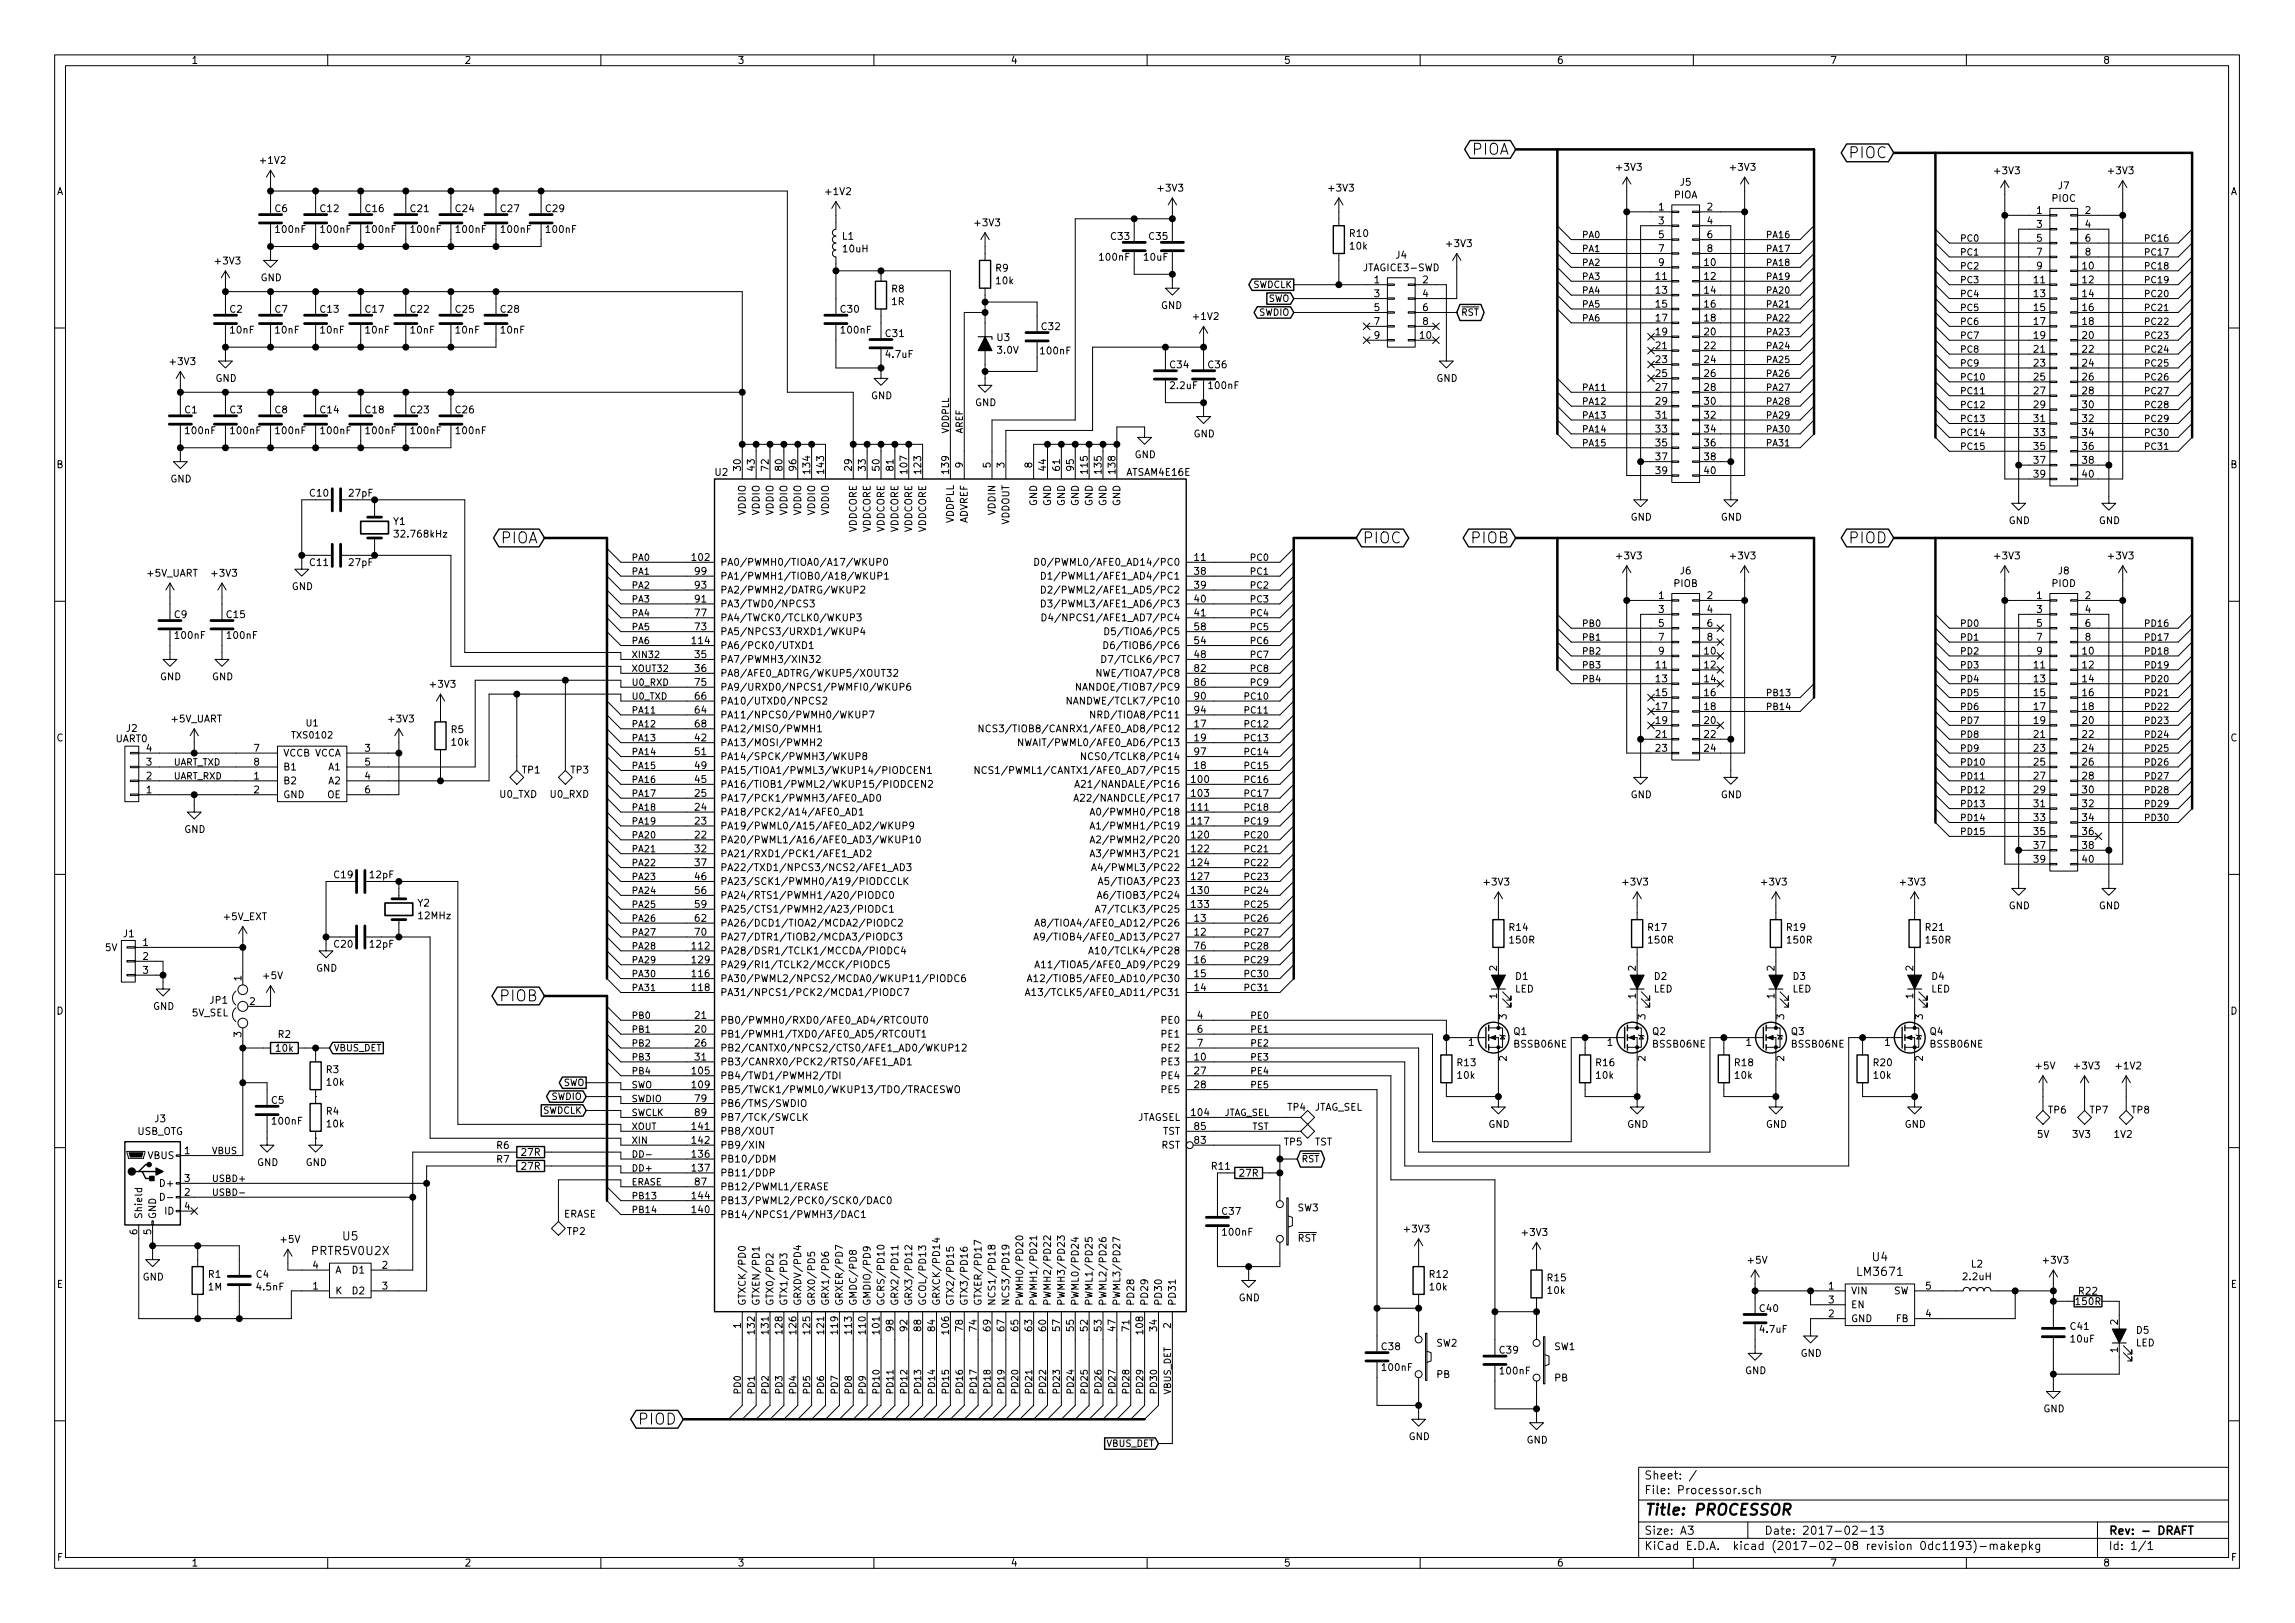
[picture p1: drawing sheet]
<svg xmlns="http://www.w3.org/2000/svg" width="420mm" height="297mm" viewBox="0 0 420 297" stroke-linecap="round" stroke-linejoin="round" font-family="sans-serif">
<defs><g id="words">
<g font-size="2.8">
<text x="269.5" y="28.3">PIOA</text>
<text x="338.7" y="29">PIOC</text>
<text x="91.7" y="99.5">PIOA</text>
<text x="249.4" y="99.5">PIOC</text>
<text x="269.5" y="99.5">PIOB</text>
<text x="338.7" y="99.5">PIOD</text>
<text x="91.7" y="183.3">PIOB</text>
<text x="117.1" y="260.7">PIOD</text>
<text x="301" y="277.3">Title: PROCESSOR</text>
</g>
<g font-size="2.1">
<text x="62.8" y="227">U5</text>
<text x="57.3" y="229.7">PRTR5V0U2X</text>
<text x="340.3" y="233.5">LM3671</text>
<text x="342.8" y="230.8">U4</text>
<text x="301" y="273.5">File: Processor.sch</text>
<text x="301" y="270.8">Sheet: /</text>
<text x="301" y="280.9">Size: A3</text>
<text x="323" y="280.9">Date: 2017-02-13</text>
<text x="386" y="280.9">Rev: - DRAFT</text>
<text x="301" y="283.7">KiCad E.D.A. kicad (2017-02-08 revision 0dc1193)-makepkg</text>
<text x="386" y="283.7">Id: 1/1</text>
</g>
<g font-size="1.8">
<text x="35" y="11.7">1</text>
<text x="85" y="11.7">2</text>
<text x="135" y="11.7">3</text>
<text x="185" y="11.7">4</text>
<text x="235" y="11.7">5</text>
<text x="285" y="11.7">6</text>
<text x="335" y="11.7">7</text>
<text x="385" y="11.7">8</text>
<text x="47.8" y="30">+1V2</text>
<text x="10.4" y="35.7">A</text>
<text x="151.3" y="35.7">+1V2</text>
<text x="212.2" y="35.1">+3V3</text>
<text x="243.4" y="35.1">+3V3</text>
<text x="296.1" y="31.3">+3V3</text>
<text x="307.6" y="34">J5</text>
<text x="316.9" y="31.3">+3V3</text>
<text x="365.3" y="31.9">+3V3</text>
<text x="376.9" y="34.6">J7</text>
<text x="386.2" y="31.9">+3V3</text>
<text x="408.4" y="35.7">A</text>
<text x="50.4" y="38.8">C6</text>
<text x="58.7" y="38.8">C12</text>
<text x="67" y="38.8">C16</text>
<text x="75.2" y="38.8">C21</text>
<text x="83.5" y="38.8">C24</text>
<text x="91.7" y="38.8">C27</text>
<text x="100" y="38.8">C29</text>
<text x="178.6" y="41.4">+3V3</text>
<text x="303.7" y="38.5">1</text>
<text x="303.7" y="41.1">3</text>
<text x="306.5" y="36.3">PIOA</text>
<text x="312.6" y="38.5">2</text>
<text x="312.6" y="41.1">4</text>
<text x="372.9" y="39.2">1</text>
<text x="372.9" y="41.7">3</text>
<text x="375.7" y="36.9">PIOC</text>
<text x="381.8" y="39.2">2</text>
<text x="381.8" y="41.7">4</text>
<text x="50.6" y="42.6">100nF</text>
<text x="58.9" y="42.6">100nF</text>
<text x="67.1" y="42.6">100nF</text>
<text x="75.4" y="42.6">100nF</text>
<text x="83.6" y="42.6">100nF</text>
<text x="91.9" y="42.6">100nF</text>
<text x="100.2" y="42.6">100nF</text>
<text x="154.3" y="43.9">L1</text>
<text x="154.4" y="46.2">10uH</text>
<text x="201.4" y="47.7">100nF</text>
<text x="203.5" y="43.9">C33</text>
<text x="209.5" y="47.7">10uF</text>
<text x="210.4" y="43.9">C35</text>
<text x="247.2" y="43.4">R10</text>
<text x="247.2" y="45.7">10k</text>
<text x="255.6" y="47.3">J4</text>
<text x="265" y="45.2">+3V3</text>
<text x="303.7" y="43.6">5</text>
<text x="303.7" y="46.1">7</text>
<text x="312.6" y="43.6">6</text>
<text x="312.6" y="46.1">8</text>
<text x="372.9" y="44.2">5</text>
<text x="372.9" y="46.8">7</text>
<text x="381.8" y="44.2">6</text>
<text x="381.8" y="46.8">8</text>
<text x="39.6" y="48.4">+3V3</text>
<text x="47.7" y="51.5">GND</text>
<text x="163.3" y="53.5">R8</text>
<text x="182.3" y="49.7">R9</text>
<text x="182.4" y="52">10k</text>
<text x="249.9" y="49.6">JTAGICE3-SWD</text>
<text x="251.6" y="51.9">1</text>
<text x="260.5" y="51.9">2</text>
<text x="303.2" y="51.2">11</text>
<text x="303.2" y="53.8">13</text>
<text x="303.7" y="48.7">9</text>
<text x="312.1" y="48.7">10</text>
<text x="312.1" y="51.2">12</text>
<text x="312.1" y="53.8">14</text>
<text x="372.4" y="51.9">11</text>
<text x="372.9" y="49.3">9</text>
<text x="381.3" y="49.3">10</text>
<text x="381.3" y="51.9">12</text>
<text x="42.1" y="57.2">C2</text>
<text x="50.4" y="57.2">C7</text>
<text x="58.7" y="57.2">C13</text>
<text x="67" y="57.2">C17</text>
<text x="75.2" y="57.2">C22</text>
<text x="83.5" y="57.2">C25</text>
<text x="91.7" y="57.2">C28</text>
<text x="153.9" y="57.2">C30</text>
<text x="163.3" y="55.8">1R</text>
<text x="212.5" y="56.6">GND</text>
<text x="218.6" y="58.6">+1V2</text>
<text x="251.6" y="54.4">3</text>
<text x="251.6" y="56.9">5</text>
<text x="251.6" y="59.5">7</text>
<text x="260.5" y="54.4">4</text>
<text x="260.5" y="56.9">6</text>
<text x="260.5" y="59.5">8</text>
<text x="303.2" y="56.3">15</text>
<text x="303.2" y="58.8">17</text>
<text x="312.1" y="56.3">16</text>
<text x="312.1" y="58.8">18</text>
<text x="372.4" y="54.4">13</text>
<text x="372.4" y="56.9">15</text>
<text x="372.4" y="59.5">17</text>
<text x="381.3" y="54.4">14</text>
<text x="381.3" y="56.9">16</text>
<text x="381.3" y="59.5">18</text>
<text x="42.2" y="61">10nF</text>
<text x="50.5" y="61">10nF</text>
<text x="58.8" y="61">10nF</text>
<text x="67" y="61">10nF</text>
<text x="75.3" y="61">10nF</text>
<text x="83.5" y="61">10nF</text>
<text x="91.8" y="61">10nF</text>
<text x="154.1" y="61">100nF</text>
<text x="162.2" y="61.7">C31</text>
<text x="162.3" y="65.5">4.7uF</text>
<text x="182.6" y="62.4">U3</text>
<text x="182.7" y="64.7">3.0V</text>
<text x="190.7" y="64.9">100nF</text>
<text x="190.8" y="60.4">C32</text>
<text x="251.6" y="62">9</text>
<text x="260" y="62">10</text>
<text x="303.2" y="63.9">21</text>
<text x="303.2" y="61.4">19</text>
<text x="312.1" y="61.4">20</text>
<text x="312.1" y="63.9">22</text>
<text x="372.4" y="64.6">21</text>
<text x="372.4" y="62">19</text>
<text x="381.3" y="62">20</text>
<text x="381.3" y="64.6">22</text>
<text x="31.3" y="66.8">+3V3</text>
<text x="39.4" y="69.9">GND</text>
<text x="214.3" y="67.4">C34</text>
<text x="214.4" y="71.2">2.2uF</text>
<text x="221.3" y="67.4">C36</text>
<text x="221.4" y="71.2">100nF</text>
<text x="263" y="69.9">GND</text>
<text x="303.2" y="66.5">23</text>
<text x="303.2" y="69">25</text>
<text x="303.2" y="71.5">27</text>
<text x="312.1" y="66.5">24</text>
<text x="312.1" y="69">26</text>
<text x="312.1" y="71.5">28</text>
<text x="372.4" y="67.1">23</text>
<text x="372.4" y="69.6">25</text>
<text x="381.3" y="67.1">24</text>
<text x="381.3" y="69.6">26</text>
<text x="33.9" y="75.7">C1</text>
<text x="42.1" y="75.7">C3</text>
<text x="50.4" y="75.7">C8</text>
<text x="58.7" y="75.7">C14</text>
<text x="67" y="75.7">C18</text>
<text x="75.2" y="75.7">C23</text>
<text x="83.5" y="75.7">C26</text>
<text x="159.5" y="73.1">GND</text>
<text x="178.5" y="74.3">GND</text>
<text x="303.2" y="76.6">31</text>
<text x="303.2" y="74.1">29</text>
<text x="312.1" y="74.1">30</text>
<text x="312.1" y="76.6">32</text>
<text x="372.4" y="77.3">31</text>
<text x="372.4" y="72.2">27</text>
<text x="372.4" y="74.7">29</text>
<text x="381.3" y="74.7">30</text>
<text x="381.3" y="77.3">32</text>
<text x="381.3" y="72.2">28</text>
<text x="34.1" y="79.5">100nF</text>
<text x="42.4" y="79.5">100nF</text>
<text x="50.6" y="79.5">100nF</text>
<text x="58.9" y="79.5">100nF</text>
<text x="67.1" y="79.5">100nF</text>
<text x="75.4" y="79.5">100nF</text>
<text x="83.6" y="79.5">100nF</text>
<text x="207.7" y="83.9">GND</text>
<text x="218.5" y="80">GND</text>
<text x="303.2" y="79.2">33</text>
<text x="303.2" y="81.7">35</text>
<text x="312.1" y="79.2">34</text>
<text x="312.1" y="81.7">36</text>
<text x="372.4" y="79.8">33</text>
<text x="372.4" y="82.3">35</text>
<text x="381.3" y="79.8">34</text>
<text x="381.3" y="82.3">36</text>
<text x="10.4" y="85.7">B</text>
<text x="31.2" y="88.3">GND</text>
<text x="131" y="87.1">U2</text>
<text x="135.6" y="86.1" transform="rotate(-90 135.6 86.1)">30</text>
<text x="138.2" y="86.1" transform="rotate(-90 138.2 86.1)">43</text>
<text x="140.7" y="86.1" transform="rotate(-90 140.7 86.1)">72</text>
<text x="143.3" y="86.1" transform="rotate(-90 143.3 86.1)">80</text>
<text x="145.8" y="86.1" transform="rotate(-90 145.8 86.1)">96</text>
<text x="148.3" y="86.6" transform="rotate(-90 148.3 86.6)">134</text>
<text x="150.9" y="86.6" transform="rotate(-90 150.9 86.6)">143</text>
<text x="156" y="86.1" transform="rotate(-90 156 86.1)">29</text>
<text x="158.5" y="86.1" transform="rotate(-90 158.5 86.1)">33</text>
<text x="161" y="86.1" transform="rotate(-90 161 86.1)">50</text>
<text x="163.6" y="86.1" transform="rotate(-90 163.6 86.1)">81</text>
<text x="166.1" y="86.6" transform="rotate(-90 166.1 86.6)">107</text>
<text x="168.7" y="86.6" transform="rotate(-90 168.7 86.6)">123</text>
<text x="173.7" y="86.6" transform="rotate(-90 173.7 86.6)">139</text>
<text x="176.3" y="85.6" transform="rotate(-90 176.3 85.6)">9</text>
<text x="181.4" y="85.6" transform="rotate(-90 181.4 85.6)">5</text>
<text x="183.9" y="85.6" transform="rotate(-90 183.9 85.6)">3</text>
<text x="189" y="85.6" transform="rotate(-90 189 85.6)">8</text>
<text x="191.5" y="86.1" transform="rotate(-90 191.5 86.1)">44</text>
<text x="194.1" y="86.1" transform="rotate(-90 194.1 86.1)">61</text>
<text x="196.6" y="86.1" transform="rotate(-90 196.6 86.1)">95</text>
<text x="199.1" y="86.6" transform="rotate(-90 199.1 86.6)">115</text>
<text x="201.7" y="86.6" transform="rotate(-90 201.7 86.6)">135</text>
<text x="204.2" y="86.6" transform="rotate(-90 204.2 86.6)">138</text>
<text x="206.3" y="87.1">ATSAM4E16E</text>
<text x="303.2" y="84.2">37</text>
<text x="303.2" y="86.8">39</text>
<text x="312.1" y="86.8">40</text>
<text x="312.1" y="84.2">38</text>
<text x="372.4" y="84.9">37</text>
<text x="372.4" y="87.4">39</text>
<text x="381.3" y="87.4">40</text>
<text x="381.3" y="84.9">38</text>
<text x="408.4" y="85.7">B</text>
<text x="56.8" y="90.9">C10</text>
<text x="64" y="90.9">27pF</text>
<text x="136.5" y="94.3" transform="rotate(-90 136.5 94.3)">VDDIO</text>
<text x="139.1" y="94.3" transform="rotate(-90 139.1 94.3)">VDDIO</text>
<text x="141.6" y="94.3" transform="rotate(-90 141.6 94.3)">VDDIO</text>
<text x="144.1" y="94.3" transform="rotate(-90 144.1 94.3)">VDDIO</text>
<text x="146.7" y="94.3" transform="rotate(-90 146.7 94.3)">VDDIO</text>
<text x="149.2" y="94.3" transform="rotate(-90 149.2 94.3)">VDDIO</text>
<text x="151.8" y="94.3" transform="rotate(-90 151.8 94.3)">VDDIO</text>
<text x="174.6" y="95.8" transform="rotate(-90 174.6 95.8)">VDDPLL</text>
<text x="177.2" y="95.9" transform="rotate(-90 177.2 95.9)">ADVREF</text>
<text x="182.2" y="94.2" transform="rotate(-90 182.2 94.2)">VDDIN</text>
<text x="189.9" y="92.6" transform="rotate(-90 189.9 92.6)">GND</text>
<text x="192.4" y="92.6" transform="rotate(-90 192.4 92.6)">GND</text>
<text x="194.9" y="92.6" transform="rotate(-90 194.9 92.6)">GND</text>
<text x="197.5" y="92.6" transform="rotate(-90 197.5 92.6)">GND</text>
<text x="200" y="92.6" transform="rotate(-90 200 92.6)">GND</text>
<text x="202.6" y="92.6" transform="rotate(-90 202.6 92.6)">GND</text>
<text x="205.1" y="92.6" transform="rotate(-90 205.1 92.6)">GND</text>
<text x="298.5" y="95.3">GND</text>
<text x="315" y="95.3">GND</text>
<text x="367.7" y="95.9">GND</text>
<text x="384.3" y="95.9">GND</text>
<text x="72.1" y="96.1">Y1</text>
<text x="72.7" y="98.4">32.768kHz</text>
<text x="156.8" y="97.5" transform="rotate(-90 156.8 97.5)">VDDCORE</text>
<text x="159.4" y="97.5" transform="rotate(-90 159.4 97.5)">VDDCORE</text>
<text x="161.9" y="97.5" transform="rotate(-90 161.9 97.5)">VDDCORE</text>
<text x="164.5" y="97.5" transform="rotate(-90 164.5 97.5)">VDDCORE</text>
<text x="167" y="97.5" transform="rotate(-90 167 97.5)">VDDCORE</text>
<text x="169.5" y="97.5" transform="rotate(-90 169.5 97.5)">VDDCORE</text>
<text x="184.8" y="96.2" transform="rotate(-90 184.8 96.2)">VDDOUT</text>
<text x="26.9" y="105.5">+5V_UART</text>
<text x="38.9" y="105.5">+3V3</text>
<text x="53.4" y="108">GND</text>
<text x="56.8" y="103.6">C11</text>
<text x="64" y="103.6">27pF</text>
<text x="126.8" y="102.7">102</text>
<text x="127.3" y="107.7">93</text>
<text x="127.3" y="105.2">99</text>
<text x="131.8" y="106.1">PA1/PWMH1/TIOB0/A18/WKUP1</text>
<text x="131.8" y="103.5">PA0/PWMH0/TIOA0/A17/WKUP0</text>
<text x="192.6" y="103.5">D0/PWML0/AFE0_AD14/PC0</text>
<text x="193.5" y="106.1">D1/PWML1/AFE1_AD4/PC1</text>
<text x="218.7" y="102.7">11</text>
<text x="218.7" y="105.2">38</text>
<text x="218.7" y="107.7">39</text>
<text x="296.1" y="102.4">+3V3</text>
<text x="306.5" y="107.4">PIOB</text>
<text x="307.6" y="105.1">J6</text>
<text x="316.9" y="102.4">+3V3</text>
<text x="365.3" y="102.4">+3V3</text>
<text x="375.7" y="107.4">PIOD</text>
<text x="376.9" y="105.1">J8</text>
<text x="386.2" y="102.4">+3V3</text>
<text x="32" y="113.1">C9</text>
<text x="41.6" y="113.1">C15</text>
<text x="127.3" y="110.3">91</text>
<text x="127.3" y="112.8">77</text>
<text x="131.8" y="111.2">PA3/TWD0/NPCS3</text>
<text x="131.8" y="108.6">PA2/PWMH2/DATRG/WKUP2</text>
<text x="131.8" y="113.7">PA4/TWCK0/TCLK0/WKUP3</text>
<text x="193.5" y="111.2">D3/PWML3/AFE1_AD6/PC3</text>
<text x="193.5" y="108.6">D2/PWML2/AFE1_AD5/PC2</text>
<text x="194" y="113.7">D4/NPCS1/AFE1_AD7/PC4</text>
<text x="218.7" y="110.3">40</text>
<text x="218.7" y="112.8">41</text>
<text x="303.7" y="109.6">1</text>
<text x="303.7" y="112.2">3</text>
<text x="312.6" y="109.6">2</text>
<text x="312.6" y="112.2">4</text>
<text x="372.9" y="109.6">1</text>
<text x="372.9" y="112.2">3</text>
<text x="381.8" y="109.6">2</text>
<text x="381.8" y="112.2">4</text>
<text x="32.2" y="116.9">100nF</text>
<text x="41.7" y="116.9">100nF</text>
<text x="126.8" y="117.9">114</text>
<text x="127.3" y="115.4">73</text>
<text x="131.8" y="116.2">PA5/NPCS3/URXD1/WKUP4</text>
<text x="131.8" y="118.8">PA6/PCK0/UTXD1</text>
<text x="204.3" y="118.8">D6/TIOB6/PC6</text>
<text x="204.3" y="116.2">D5/TIOA6/PC5</text>
<text x="218.7" y="117.9">54</text>
<text x="218.7" y="115.4">58</text>
<text x="303.7" y="114.7">5</text>
<text x="303.7" y="117.3">7</text>
<text x="303.7" y="119.8">9</text>
<text x="312.1" y="119.8">10</text>
<text x="312.6" y="114.7">6</text>
<text x="312.6" y="117.3">8</text>
<text x="372.9" y="114.7">5</text>
<text x="372.9" y="117.3">7</text>
<text x="372.9" y="119.8">9</text>
<text x="381.3" y="119.8">10</text>
<text x="381.8" y="114.7">6</text>
<text x="381.8" y="117.3">8</text>
<text x="29.3" y="124.5">GND</text>
<text x="38.8" y="124.5">GND</text>
<text x="78.9" y="125.9">+3V3</text>
<text x="127.3" y="120.4">35</text>
<text x="127.3" y="125.5">75</text>
<text x="127.3" y="123">36</text>
<text x="131.8" y="121.3">PA7/PWMH3/XIN32</text>
<text x="131.8" y="123.9">PA8/AFE0_ADTRG/WKUP5/XOUT32</text>
<text x="202.4" y="123.9">NWE/TIOA7/PC8</text>
<text x="203.8" y="121.3">D7/TCLK6/PC7</text>
<text x="218.7" y="123">82</text>
<text x="218.7" y="125.5">86</text>
<text x="218.7" y="120.4">48</text>
<text x="303.2" y="122.3">11</text>
<text x="303.2" y="124.9">13</text>
<text x="312.1" y="122.3">12</text>
<text x="312.1" y="124.9">14</text>
<text x="372.4" y="122.3">11</text>
<text x="372.4" y="124.9">13</text>
<text x="381.3" y="122.3">12</text>
<text x="381.3" y="124.9">14</text>
<text x="127.3" y="130.6">64</text>
<text x="127.3" y="128.1">66</text>
<text x="131.8" y="131.5">PA11/NPCS0/PWMH0/WKUP7</text>
<text x="131.8" y="126.4">PA9/URXD0/NPCS1/PWMFI0/WKUP6</text>
<text x="131.8" y="128.9">PA10/UTXD0/NPCS2</text>
<text x="197.1" y="128.9">NANDWE/TCLK7/PC10</text>
<text x="198.9" y="126.4">NANDOE/TIOB7/PC9</text>
<text x="201.7" y="131.5">NRD/TIOA8/PC11</text>
<text x="218.7" y="128.1">90</text>
<text x="218.7" y="130.6">94</text>
<text x="303.2" y="127.4">15</text>
<text x="303.2" y="130">17</text>
<text x="312.1" y="127.4">16</text>
<text x="312.1" y="130">18</text>
<text x="372.4" y="127.4">15</text>
<text x="372.4" y="130">17</text>
<text x="381.3" y="127.4">16</text>
<text x="381.3" y="130">18</text>
<text x="10.4" y="135.7">C</text>
<text x="21.2" y="135.9">UART0</text>
<text x="23.2" y="133.9">J2</text>
<text x="26.8" y="137.6">4</text>
<text x="31.4" y="132.2">+5V_UART</text>
<text x="46.5" y="137.6">7</text>
<text x="66.8" y="137.6">3</text>
<text x="71.3" y="132.2">+3V3</text>
<text x="82.6" y="134.2">R5</text>
<text x="82.8" y="136.5">10k</text>
<text x="127.3" y="135.7">42</text>
<text x="127.3" y="133.1">68</text>
<text x="131.8" y="136.6">PA13/MOSI/PWMH2</text>
<text x="131.8" y="134">PA12/MISO/PWMH1</text>
<text x="183.5" y="134">NCS3/TIOB8/CANRX1/AFE0_AD8/PC12</text>
<text x="189" y="136.6">NWAIT/PWML0/AFE0_AD6/PC13</text>
<text x="218.7" y="133.1">17</text>
<text x="218.7" y="135.7">19</text>
<text x="303.2" y="135">21</text>
<text x="303.2" y="137.6">23</text>
<text x="303.2" y="132.5">19</text>
<text x="312.1" y="132.5">20</text>
<text x="312.1" y="135">22</text>
<text x="312.1" y="137.6">24</text>
<text x="372.4" y="135">21</text>
<text x="372.4" y="137.6">23</text>
<text x="372.4" y="132.5">19</text>
<text x="381.3" y="132.5">20</text>
<text x="381.3" y="135">22</text>
<text x="381.3" y="137.6">24</text>
<text x="408.4" y="135.7">C</text>
<text x="26.8" y="142.7">2</text>
<text x="26.8" y="140.1">3</text>
<text x="46.5" y="142.7">1</text>
<text x="46.5" y="140.1">8</text>
<text x="51.8" y="143.5">B2</text>
<text x="51.8" y="138.5">VCCB VCCA</text>
<text x="51.8" y="141">B1</text>
<text x="60.2" y="143.5">A2</text>
<text x="60.2" y="141">A1</text>
<text x="66.8" y="142.7">4</text>
<text x="66.8" y="140.1">5</text>
<text x="95.6" y="141.6">TP1</text>
<text x="104.5" y="141.6">TP3</text>
<text x="127.3" y="138.2">51</text>
<text x="127.3" y="143.3">45</text>
<text x="127.3" y="140.8">49</text>
<text x="131.8" y="139.1">PA14/SPCK/PWMH3/WKUP8</text>
<text x="131.8" y="141.6">PA15/TIOA1/PWML3/WKUP14/PIODCEN1</text>
<text x="182.5" y="141.6">NCS1/PWML1/CANTX1/AFE0_AD7/PC15</text>
<text x="200.3" y="139.1">NCS0/TCLK8/PC14</text>
<text x="218.2" y="143.3">100</text>
<text x="218.7" y="138.2">97</text>
<text x="218.7" y="140.8">18</text>
<text x="372.4" y="140.1">25</text>
<text x="372.4" y="142.7">27</text>
<text x="381.3" y="140.1">26</text>
<text x="381.3" y="142.7">28</text>
<text x="26.8" y="145.2">1</text>
<text x="46.5" y="145.2">2</text>
<text x="51.8" y="146.1">GND</text>
<text x="59.9" y="146.1">OE</text>
<text x="66.8" y="145.2">6</text>
<text x="91.5" y="146">U0_TXD</text>
<text x="100.8" y="146">U0_RXD</text>
<text x="127.3" y="148.4">24</text>
<text x="127.3" y="145.8">25</text>
<text x="131.8" y="149.3">PA18/PCK2/A14/AFE0_AD1</text>
<text x="131.8" y="146.7">PA17/PCK1/PWMH3/AFE0_AD0</text>
<text x="131.8" y="144.2">PA16/TIOB1/PWML2/WKUP15/PIODCEN2</text>
<text x="198.9" y="144.2">A21/NANDALE/PC16</text>
<text x="198.9" y="146.7">A22/NANDCLE/PC17</text>
<text x="201.9" y="149.3">A0/PWMH0/PC18</text>
<text x="218.2" y="148.4">111</text>
<text x="218.2" y="145.8">103</text>
<text x="298.5" y="146.1">GND</text>
<text x="315" y="146.1">GND</text>
<text x="372.4" y="147.7">31</text>
<text x="372.4" y="145.2">29</text>
<text x="381.3" y="145.2">30</text>
<text x="381.3" y="147.7">32</text>
<text x="33.7" y="152.4">GND</text>
<text x="127.3" y="153.5">22</text>
<text x="127.3" y="156">32</text>
<text x="127.3" y="150.9">23</text>
<text x="131.8" y="154.3">PA20/PWML1/A16/AFE0_AD3/WKUP10</text>
<text x="131.8" y="151.8">PA19/PWML0/A15/AFE0_AD2/WKUP9</text>
<text x="201.9" y="154.3">A2/PWMH2/PC20</text>
<text x="201.9" y="151.8">A1/PWMH1/PC19</text>
<text x="218.2" y="153.5">120</text>
<text x="218.2" y="156">122</text>
<text x="218.2" y="150.9">117</text>
<text x="372.4" y="150.3">33</text>
<text x="372.4" y="152.8">35</text>
<text x="372.4" y="155.4">37</text>
<text x="381.3" y="150.3">34</text>
<text x="381.3" y="152.8">36</text>
<text x="381.3" y="155.4">38</text>
<text x="61.2" y="160.7">C19</text>
<text x="67.8" y="160.7">12pF</text>
<text x="127.3" y="161.1">46</text>
<text x="127.3" y="158.5">37</text>
<text x="131.8" y="156.9">PA21/RXD1/PCK1/AFE1_AD2</text>
<text x="131.8" y="162">PA23/SCK1/PWMH0/A19/PIODCCLK</text>
<text x="131.8" y="159.4">PA22/TXD1/NPCS3/NCS2/AFE1_AD3</text>
<text x="201.9" y="156.9">A3/PWMH3/PC21</text>
<text x="202.1" y="159.4">A4/PWML3/PC22</text>
<text x="203.3" y="162">A5/TIOA3/PC23</text>
<text x="218.2" y="158.5">124</text>
<text x="218.2" y="161.1">127</text>
<text x="372.4" y="157.9">39</text>
<text x="381.3" y="157.9">40</text>
<text x="76.5" y="165.9">Y2</text>
<text x="127.3" y="163.6">56</text>
<text x="127.3" y="166.2">59</text>
<text x="131.8" y="164.5">PA24/RTS1/PWMH1/A20/PIODC0</text>
<text x="131.8" y="167">PA25/CTS1/PWMH2/A23/PIODC1</text>
<text x="202.8" y="167">A7/TCLK3/PC25</text>
<text x="203.3" y="164.5">A6/TIOB3/PC24</text>
<text x="218.2" y="163.6">130</text>
<text x="218.2" y="166.2">133</text>
<text x="271.9" y="162.1">+3V3</text>
<text x="297.3" y="162.1">+3V3</text>
<text x="322.7" y="162.1">+3V3</text>
<text x="348.1" y="162.1">+3V3</text>
<text x="367.7" y="166.4">GND</text>
<text x="384.3" y="166.4">GND</text>
<text x="22.6" y="171.5">J1</text>
<text x="26.2" y="173.1">1</text>
<text x="41" y="168.4">+5V_EXT</text>
<text x="61.2" y="173.4">C20</text>
<text x="67.8" y="173.4">12pF</text>
<text x="76.7" y="168.2">12MHz</text>
<text x="126.8" y="173.8">112</text>
<text x="127.3" y="171.2">70</text>
<text x="127.3" y="168.7">62</text>
<text x="131.8" y="172.1">PA27/DTR1/TIOB2/MCDA3/PIODC3</text>
<text x="131.8" y="169.6">PA26/DCD1/TIOA2/MCDA2/PIODC2</text>
<text x="192.8" y="172.1">A9/TIOB4/AFE0_AD13/PC27</text>
<text x="192.8" y="169.6">A8/TIOA4/AFE0_AD12/PC26</text>
<text x="218.7" y="171.2">12</text>
<text x="218.7" y="168.7">13</text>
<text x="218.7" y="173.8">76</text>
<text x="276.4" y="170.4">R14</text>
<text x="276.5" y="172.7">150R</text>
<text x="301.8" y="170.4">R17</text>
<text x="301.9" y="172.7">150R</text>
<text x="327.2" y="170.4">R19</text>
<text x="327.3" y="172.7">150R</text>
<text x="352.6" y="170.4">R21</text>
<text x="352.7" y="172.7">150R</text>
<text x="19.3" y="174.1">5V</text>
<text x="26.2" y="175.7">2</text>
<text x="26.2" y="178.2">3</text>
<text x="44.2" y="179.5" transform="rotate(-90 44.2 179.5)">1</text>
<text x="48.3" y="179.2">+5V</text>
<text x="57.9" y="177.8">GND</text>
<text x="126.8" y="178.9">116</text>
<text x="126.8" y="176.3">129</text>
<text x="131.8" y="174.7">PA28/DSR1/TCLK1/MCCDA/PIODC4</text>
<text x="131.8" y="179.7">PA30/PWML2/NPCS2/MCDA0/WKUP11/PIODC6</text>
<text x="131.8" y="177.2">PA29/RI1/TCLK2/MCCK/PIODC5</text>
<text x="191.8" y="179.7">A12/TIOB5/AFE0_AD10/PC30</text>
<text x="192.8" y="177.2">A11/TIOA5/AFE0_AD9/PC29</text>
<text x="201.8" y="174.7">A10/TCLK4/PC28</text>
<text x="218.7" y="178.9">15</text>
<text x="218.7" y="176.3">16</text>
<text x="274.1" y="177.7" transform="rotate(-90 274.1 177.7)">2</text>
<text x="277.5" y="179.3">D1</text>
<text x="299.5" y="177.7" transform="rotate(-90 299.5 177.7)">2</text>
<text x="302.9" y="179.3">D2</text>
<text x="324.9" y="177.7" transform="rotate(-90 324.9 177.7)">2</text>
<text x="328.3" y="179.3">D3</text>
<text x="350.3" y="177.7" transform="rotate(-90 350.3 177.7)">2</text>
<text x="353.7" y="179.3">D4</text>
<text x="10.4" y="185.7">D</text>
<text x="28" y="184.8">GND</text>
<text x="38.5" y="183.7">JP1</text>
<text x="45.7" y="183.9">2</text>
<text x="126.8" y="181.4">118</text>
<text x="131.8" y="182.3">PA31/NPCS1/PCK2/MCDA1/PIODC7</text>
<text x="191.3" y="182.3">A13/TCLK5/AFE0_AD11/PC31</text>
<text x="218.7" y="181.4">14</text>
<text x="274.1" y="182.8" transform="rotate(-90 274.1 182.8)">1</text>
<text x="277.3" y="181.6">LED</text>
<text x="299.5" y="182.8" transform="rotate(-90 299.5 182.8)">1</text>
<text x="302.7" y="181.6">LED</text>
<text x="324.9" y="182.8" transform="rotate(-90 324.9 182.8)">1</text>
<text x="328.1" y="181.6">LED</text>
<text x="350.3" y="182.8" transform="rotate(-90 350.3 182.8)">1</text>
<text x="353.5" y="181.6">LED</text>
<text x="408.4" y="185.7">D</text>
<text x="35.2" y="186">5V_SEL</text>
<text x="44.2" y="189.8" transform="rotate(-90 44.2 189.8)">3</text>
<text x="51" y="190">R2</text>
<text x="127.3" y="189">20</text>
<text x="127.3" y="186.5">21</text>
<text x="127.3" y="191.6">26</text>
<text x="131.8" y="189.9">PB1/PWMH1/TXD0/AFE0_AD5/RTCOUT1</text>
<text x="131.8" y="187.4">PB0/PWMH0/RXD0/AFE0_AD4/RTCOUT0</text>
<text x="212.8" y="187.4">PE0</text>
<text x="212.8" y="189.9">PE1</text>
<text x="219.2" y="186.5">4</text>
<text x="219.2" y="189">6</text>
<text x="219.2" y="191.6">7</text>
<text x="268.9" y="191.4">1</text>
<text x="275.8" y="186.6" transform="rotate(-90 275.8 186.6)">3</text>
<text x="277.2" y="189.4">Q1</text>
<text x="277.3" y="191.7">BSSB06NE</text>
<text x="294.3" y="191.4">1</text>
<text x="301.2" y="186.6" transform="rotate(-90 301.2 186.6)">3</text>
<text x="302.6" y="189.4">Q2</text>
<text x="302.7" y="191.7">BSSB06NE</text>
<text x="319.7" y="191.4">1</text>
<text x="326.6" y="186.6" transform="rotate(-90 326.6 186.6)">3</text>
<text x="328" y="189.4">Q3</text>
<text x="328.1" y="191.7">BSSB06NE</text>
<text x="345.1" y="191.4">1</text>
<text x="352" y="186.6" transform="rotate(-90 352 186.6)">3</text>
<text x="353.4" y="189.4">Q4</text>
<text x="353.5" y="191.7">BSSB06NE</text>
<text x="50.6" y="192.5">10k</text>
<text x="59.8" y="196.4">R3</text>
<text x="126.8" y="196.6">105</text>
<text x="127.3" y="194.1">31</text>
<text x="131.8" y="195">PB3/CANRX0/PCK2/RTS0/AFE1_AD1</text>
<text x="131.8" y="192.4">PB2/CANTX0/NPCS2/CTS0/AFE1_AD0/WKUP12</text>
<text x="131.8" y="197.5">PB4/TWD1/PWMH2/TDI</text>
<text x="212.8" y="192.4">PE2</text>
<text x="212.8" y="195">PE3</text>
<text x="212.8" y="197.5">PE4</text>
<text x="218.7" y="194.1">10</text>
<text x="218.7" y="196.6">27</text>
<text x="266.9" y="195.1">R13</text>
<text x="266.9" y="197.4">10k</text>
<text x="275.8" y="194.2" transform="rotate(-90 275.8 194.2)">2</text>
<text x="292.3" y="195.1">R16</text>
<text x="292.3" y="197.4">10k</text>
<text x="301.2" y="194.2" transform="rotate(-90 301.2 194.2)">2</text>
<text x="317.7" y="195.1">R18</text>
<text x="317.7" y="197.4">10k</text>
<text x="326.6" y="194.2" transform="rotate(-90 326.6 194.2)">2</text>
<text x="343.1" y="195.1">R20</text>
<text x="343.1" y="197.4">10k</text>
<text x="352" y="194.2" transform="rotate(-90 352 194.2)">2</text>
<text x="372.8" y="195.7">+5V</text>
<text x="379.9" y="195.7">+3V3</text>
<text x="387.6" y="195.7">+1V2</text>
<text x="49.7" y="202">C5</text>
<text x="59.9" y="198.7">10k</text>
<text x="126.8" y="199.2">109</text>
<text x="127.3" y="201.7">79</text>
<text x="131.8" y="202.6">PB6/TMS/SWDIO</text>
<text x="131.8" y="200.1">PB5/TWCK1/PWML0/WKUP13/TDO/TRACESWO</text>
<text x="212.8" y="200.1">PE5</text>
<text x="218.7" y="199.2">28</text>
<text x="235.8" y="203.3">TP4</text>
<text x="240.5" y="203.3">JTAG_SEL</text>
<text x="375" y="203.8">TP6</text>
<text x="382.7" y="203.8">TP7</text>
<text x="390.3" y="203.8">TP8</text>
<text x="25.1" y="207.7">USB_OTG</text>
<text x="28.4" y="205.4">J3</text>
<text x="50" y="205.8">100nF</text>
<text x="59.8" y="204">R4</text>
<text x="59.9" y="206.3">10k</text>
<text x="126.8" y="206.8">141</text>
<text x="126.8" y="209.3">142</text>
<text x="127.3" y="204.3">89</text>
<text x="131.8" y="205.1">PB7/TCK/SWCLK</text>
<text x="131.8" y="207.7">PB8/XOUT</text>
<text x="208" y="205.1">JTAGSEL</text>
<text x="212.8" y="207.7">TST</text>
<text x="218.2" y="204.3">104</text>
<text x="218.7" y="209.3">83</text>
<text x="218.7" y="206.8">85</text>
<text x="235.1" y="209.6">TP5</text>
<text x="240.6" y="209.6">TST</text>
<text x="272.5" y="206.4">GND</text>
<text x="297.9" y="206.4">GND</text>
<text x="323.3" y="206.4">GND</text>
<text x="348.7" y="206.4">GND</text>
<text x="373" y="208.2">5V</text>
<text x="379.5" y="208.2">3V3</text>
<text x="387.1" y="208.2">1V2</text>
<text x="27.1" y="212.1">VBUS</text>
<text x="33.8" y="211.2">1</text>
<text x="47.1" y="213.4">GND</text>
<text x="56" y="213.4">GND</text>
<text x="91" y="212.8">R7</text>
<text x="91" y="210.3">R6</text>
<text x="95.5" y="214.1">27R</text>
<text x="95.5" y="211.5">27R</text>
<text x="126.8" y="211.9">136</text>
<text x="126.8" y="214.4">137</text>
<text x="131.8" y="210.2">PB9/XIN</text>
<text x="131.8" y="212.8">PB10/DDM</text>
<text x="131.8" y="215.3">PB11/DDP</text>
<text x="212.6" y="210.2">RST</text>
<text x="221.9" y="214.1">R11</text>
<text x="227" y="215.4">27R</text>
<text x="29.7" y="217.2">D+</text>
<text x="33.8" y="218.9">2</text>
<text x="33.8" y="216.3">3</text>
<text x="33.8" y="221.4">4</text>
<text x="126.8" y="219.5">144</text>
<text x="127.3" y="217">87</text>
<text x="131.8" y="217.8">PB12/PWML1/ERASE</text>
<text x="131.8" y="220.4">PB13/PWML2/PCK0/SCK0/DAC0</text>
<text x="237.6" y="221.7">SW3</text>
<text x="25.1" y="225.9" transform="rotate(-90 25.1 225.9)">6</text>
<text x="26" y="223.2" transform="rotate(-90 26 223.2)">Shield</text>
<text x="27.7" y="225.9" transform="rotate(-90 27.7 225.9)">5</text>
<text x="28.6" y="223.2" transform="rotate(-90 28.6 223.2)">GND</text>
<text x="30.2" y="222.3">ID</text>
<text x="51.5" y="227.5">+5V</text>
<text x="103.1" y="222.8">ERASE</text>
<text x="103.9" y="226">TP2</text>
<text x="126.8" y="222">140</text>
<text x="131.8" y="222.9">PB14/NPCS1/PWMH3/DAC1</text>
<text x="223.8" y="222.3">C37</text>
<text x="224" y="226.1">100nF</text>
<text x="237.5" y="227.3">RST</text>
<text x="257.3" y="225.6">+3V3</text>
<text x="278.8" y="226.2">+3V3</text>
<text x="38.2" y="233.9">R1</text>
<text x="46.9" y="233.9">C4</text>
<text x="57.3" y="232.2">4</text>
<text x="61.3" y="233.1">A</text>
<text x="64.7" y="233.1">D1</text>
<text x="70" y="232.2">2</text>
<text x="261.8" y="233.9">R12</text>
<text x="320.1" y="231.3">+5V</text>
<text x="360.9" y="232">L2</text>
<text x="374.2" y="231.3">+3V3</text>
<text x="10.4" y="235.7">E</text>
<text x="26.1" y="234.4">GND</text>
<text x="38.2" y="236.2">1M</text>
<text x="47.1" y="236.2">4.5nF</text>
<text x="57.3" y="236">1</text>
<text x="61.3" y="236.9">K</text>
<text x="64.7" y="236.9">D2</text>
<text x="70" y="236">3</text>
<text x="136.5" y="239.1" transform="rotate(-90 136.5 239.1)">GTXCK/PD0</text>
<text x="139.1" y="239.1" transform="rotate(-90 139.1 239.1)">GTXEN/PD1</text>
<text x="141.6" y="239.1" transform="rotate(-90 141.6 239.1)">GTX0/PD2</text>
<text x="144.1" y="239.1" transform="rotate(-90 144.1 239.1)">GTX1/PD3</text>
<text x="146.7" y="239.1" transform="rotate(-90 146.7 239.1)">GRXDV/PD4</text>
<text x="149.2" y="239.1" transform="rotate(-90 149.2 239.1)">GRX0/PD5</text>
<text x="151.8" y="239.1" transform="rotate(-90 151.8 239.1)">GRX1/PD6</text>
<text x="154.3" y="239.1" transform="rotate(-90 154.3 239.1)">GRXER/PD7</text>
<text x="156.8" y="239.1" transform="rotate(-90 156.8 239.1)">GMDC/PD8</text>
<text x="159.4" y="239.1" transform="rotate(-90 159.4 239.1)">GMDIO/PD9</text>
<text x="161.9" y="239.1" transform="rotate(-90 161.9 239.1)">GCRS/PD10</text>
<text x="164.5" y="239.1" transform="rotate(-90 164.5 239.1)">GRX2/PD11</text>
<text x="167" y="239.1" transform="rotate(-90 167 239.1)">GRX3/PD12</text>
<text x="169.5" y="239.1" transform="rotate(-90 169.5 239.1)">GCOL/PD13</text>
<text x="172.1" y="239.1" transform="rotate(-90 172.1 239.1)">GRXCK/PD14</text>
<text x="174.6" y="239.1" transform="rotate(-90 174.6 239.1)">GTX2/PD15</text>
<text x="177.2" y="239.1" transform="rotate(-90 177.2 239.1)">GTX3/PD16</text>
<text x="179.7" y="239.1" transform="rotate(-90 179.7 239.1)">GTXER/PD17</text>
<text x="182.2" y="239.1" transform="rotate(-90 182.2 239.1)">NCS1/PD18</text>
<text x="184.8" y="239.1" transform="rotate(-90 184.8 239.1)">NCS3/PD19</text>
<text x="187.3" y="239.1" transform="rotate(-90 187.3 239.1)">PWMH0/PD20</text>
<text x="189.9" y="239.1" transform="rotate(-90 189.9 239.1)">PWMH1/PD21</text>
<text x="192.4" y="239.1" transform="rotate(-90 192.4 239.1)">PWMH2/PD22</text>
<text x="194.9" y="239.1" transform="rotate(-90 194.9 239.1)">PWMH3/PD23</text>
<text x="197.5" y="239.1" transform="rotate(-90 197.5 239.1)">PWML0/PD24</text>
<text x="200" y="239.1" transform="rotate(-90 200 239.1)">PWML1/PD25</text>
<text x="202.6" y="239.1" transform="rotate(-90 202.6 239.1)">PWML2/PD26</text>
<text x="205.1" y="239.1" transform="rotate(-90 205.1 239.1)">PWML3/PD27</text>
<text x="207.6" y="239.1" transform="rotate(-90 207.6 239.1)">PD28</text>
<text x="210.2" y="239.1" transform="rotate(-90 210.2 239.1)">PD29</text>
<text x="212.7" y="239.1" transform="rotate(-90 212.7 239.1)">PD30</text>
<text x="215.3" y="239.1" transform="rotate(-90 215.3 239.1)">PD31</text>
<text x="226.8" y="238.2">GND</text>
<text x="261.8" y="236.2">10k</text>
<text x="283.4" y="234.5">R15</text>
<text x="283.4" y="236.8">10k</text>
<text x="334.8" y="236">1</text>
<text x="334.8" y="238.5">3</text>
<text x="338.8" y="236.9">VIN</text>
<text x="338.8" y="239.4">EN</text>
<text x="346.7" y="236.9">SW</text>
<text x="352.6" y="236">5</text>
<text x="359.5" y="234.3">2.2uH</text>
<text x="380.2" y="238.8">150R</text>
<text x="380.6" y="236.9">R22</text>
<text x="408.4" y="235.7">E</text>
<text x="135.6" y="243.1" transform="rotate(-90 135.6 243.1)">1</text>
<text x="138.2" y="244.1" transform="rotate(-90 138.2 244.1)">132</text>
<text x="140.7" y="244.1" transform="rotate(-90 140.7 244.1)">131</text>
<text x="143.3" y="244.1" transform="rotate(-90 143.3 244.1)">128</text>
<text x="145.8" y="244.1" transform="rotate(-90 145.8 244.1)">126</text>
<text x="148.3" y="244.1" transform="rotate(-90 148.3 244.1)">125</text>
<text x="150.9" y="244.1" transform="rotate(-90 150.9 244.1)">121</text>
<text x="153.4" y="244.1" transform="rotate(-90 153.4 244.1)">119</text>
<text x="156" y="244.1" transform="rotate(-90 156 244.1)">113</text>
<text x="158.5" y="244.1" transform="rotate(-90 158.5 244.1)">110</text>
<text x="161" y="244.1" transform="rotate(-90 161 244.1)">101</text>
<text x="163.6" y="243.6" transform="rotate(-90 163.6 243.6)">98</text>
<text x="166.1" y="243.6" transform="rotate(-90 166.1 243.6)">92</text>
<text x="168.7" y="243.6" transform="rotate(-90 168.7 243.6)">88</text>
<text x="171.2" y="243.6" transform="rotate(-90 171.2 243.6)">84</text>
<text x="173.7" y="244.1" transform="rotate(-90 173.7 244.1)">106</text>
<text x="176.3" y="243.6" transform="rotate(-90 176.3 243.6)">78</text>
<text x="178.8" y="243.6" transform="rotate(-90 178.8 243.6)">74</text>
<text x="181.4" y="243.6" transform="rotate(-90 181.4 243.6)">69</text>
<text x="183.9" y="243.6" transform="rotate(-90 183.9 243.6)">67</text>
<text x="186.4" y="243.6" transform="rotate(-90 186.4 243.6)">65</text>
<text x="189" y="243.6" transform="rotate(-90 189 243.6)">63</text>
<text x="191.5" y="243.6" transform="rotate(-90 191.5 243.6)">60</text>
<text x="194.1" y="243.6" transform="rotate(-90 194.1 243.6)">57</text>
<text x="196.6" y="243.6" transform="rotate(-90 196.6 243.6)">55</text>
<text x="199.1" y="243.6" transform="rotate(-90 199.1 243.6)">52</text>
<text x="201.7" y="243.6" transform="rotate(-90 201.7 243.6)">53</text>
<text x="204.2" y="243.6" transform="rotate(-90 204.2 243.6)">47</text>
<text x="206.8" y="243.6" transform="rotate(-90 206.8 243.6)">71</text>
<text x="209.3" y="244.1" transform="rotate(-90 209.3 244.1)">108</text>
<text x="211.8" y="243.6" transform="rotate(-90 211.8 243.6)">34</text>
<text x="214.4" y="243.1" transform="rotate(-90 214.4 243.1)">2</text>
<text x="322.2" y="240.1">C40</text>
<text x="322.3" y="243.9">4.7uF</text>
<text x="334.8" y="241.1">2</text>
<text x="338.8" y="242">GND</text>
<text x="347.1" y="242">FB</text>
<text x="352.6" y="241.1">4</text>
<text x="379.1" y="243.4">C41</text>
<text x="379.2" y="245.7">10uF</text>
<text x="387.7" y="242.5" transform="rotate(-90 387.7 242.5)">2</text>
<text x="391.2" y="244.1">D5</text>
<text x="253" y="247.1">C38</text>
<text x="253.2" y="250.9">100nF</text>
<text x="263" y="246.5">SW2</text>
<text x="274.6" y="247.7">C39</text>
<text x="274.8" y="251.5">100nF</text>
<text x="284.6" y="247.1">SW1</text>
<text x="319.5" y="251.5">GND</text>
<text x="329.6" y="248.3">GND</text>
<text x="387.7" y="247.5" transform="rotate(-90 387.7 247.5)">1</text>
<text x="391" y="246.4">LED</text>
<text x="263" y="252.2">PB</text>
<text x="284.6" y="252.8">PB</text>
<text x="257.9" y="263.6">GND</text>
<text x="374.1" y="258.5">GND</text>
<text x="279.5" y="264.2">GND</text>
<text x="10.5" y="285.7">F</text>
<text x="35" y="286.7">1</text>
<text x="85" y="286.7">2</text>
<text x="135" y="286.7">3</text>
<text x="185" y="286.7">4</text>
<text x="235" y="286.7">5</text>
<text x="285" y="286.7">6</text>
<text x="335" y="286.7">7</text>
<text x="385" y="286.7">8</text>
<text x="408.5" y="285.7">F</text>
</g>
<g font-size="1.7">
<text x="289.6" y="43.6">PA0</text>
<text x="289.6" y="46.1">PA1</text>
<text x="323.2" y="46.1">PA17</text>
<text x="323.2" y="43.6">PA16</text>
<text x="358.8" y="44.2">PC0</text>
<text x="358.8" y="46.8">PC1</text>
<text x="392.4" y="46.8">PC17</text>
<text x="392.4" y="44.2">PC16</text>
<text x="229.3" y="52.7">SWDCLK</text>
<text x="289.6" y="48.7">PA2</text>
<text x="289.6" y="51.2">PA3</text>
<text x="289.6" y="53.8">PA4</text>
<text x="323.2" y="53.8">PA20</text>
<text x="323.2" y="51.2">PA19</text>
<text x="323.2" y="48.7">PA18</text>
<text x="358.8" y="49.3">PC2</text>
<text x="358.8" y="51.9">PC3</text>
<text x="392.4" y="51.9">PC19</text>
<text x="392.4" y="49.3">PC18</text>
<text x="230.5" y="57.8">SWDIO</text>
<text x="232.2" y="55.2">SWO</text>
<text x="267.4" y="57.8">RST</text>
<text x="289.6" y="56.3">PA5</text>
<text x="289.6" y="58.8">PA6</text>
<text x="323.2" y="58.8">PA22</text>
<text x="323.2" y="56.3">PA21</text>
<text x="358.8" y="54.4">PC4</text>
<text x="358.8" y="56.9">PC5</text>
<text x="358.8" y="59.5">PC6</text>
<text x="392.4" y="59.5">PC22</text>
<text x="392.4" y="56.9">PC21</text>
<text x="392.4" y="54.4">PC20</text>
<text x="323.2" y="63.9">PA24</text>
<text x="323.2" y="61.4">PA23</text>
<text x="358.8" y="62">PC7</text>
<text x="358.8" y="64.6">PC8</text>
<text x="392.4" y="64.6">PC24</text>
<text x="392.4" y="62">PC23</text>
<text x="289.6" y="71.5">PA11</text>
<text x="323.2" y="71.5">PA27</text>
<text x="323.2" y="69">PA26</text>
<text x="323.2" y="66.5">PA25</text>
<text x="358.8" y="67.1">PC9</text>
<text x="358.8" y="69.6">PC10</text>
<text x="392.4" y="69.6">PC26</text>
<text x="392.4" y="67.1">PC25</text>
<text x="289.6" y="74.1">PA12</text>
<text x="289.6" y="76.6">PA13</text>
<text x="323.2" y="76.6">PA29</text>
<text x="323.2" y="74.1">PA28</text>
<text x="358.8" y="72.2">PC11</text>
<text x="358.8" y="74.7">PC12</text>
<text x="358.8" y="77.3">PC13</text>
<text x="392.4" y="77.3">PC29</text>
<text x="392.4" y="74.7">PC28</text>
<text x="392.4" y="72.2">PC27</text>
<text x="173.7" y="79.4" transform="rotate(-90 173.7 79.4)">VDDPLL</text>
<text x="176.3" y="79.4" transform="rotate(-90 176.3 79.4)">AREF</text>
<text x="289.6" y="79.2">PA14</text>
<text x="289.6" y="81.7">PA15</text>
<text x="323.2" y="81.7">PA31</text>
<text x="323.2" y="79.2">PA30</text>
<text x="358.8" y="79.8">PC14</text>
<text x="358.8" y="82.3">PC15</text>
<text x="392.4" y="82.3">PC31</text>
<text x="392.4" y="79.8">PC30</text>
<text x="115.6" y="107.7">PA2</text>
<text x="115.6" y="105.2">PA1</text>
<text x="115.6" y="102.7">PA0</text>
<text x="229.2" y="102.7">PC0</text>
<text x="229.2" y="107.7">PC2</text>
<text x="229.2" y="105.2">PC1</text>
<text x="115.6" y="112.8">PA4</text>
<text x="115.6" y="110.3">PA3</text>
<text x="229.2" y="112.8">PC4</text>
<text x="229.2" y="110.3">PC3</text>
<text x="115.6" y="117.9">PA6</text>
<text x="115.6" y="115.4">PA5</text>
<text x="229.2" y="117.9">PC6</text>
<text x="229.2" y="115.4">PC5</text>
<text x="289.6" y="114.7">PB0</text>
<text x="289.6" y="117.3">PB1</text>
<text x="289.6" y="119.8">PB2</text>
<text x="358.8" y="114.7">PD0</text>
<text x="358.8" y="117.3">PD1</text>
<text x="358.8" y="119.8">PD2</text>
<text x="392.4" y="119.8">PD18</text>
<text x="392.4" y="117.3">PD17</text>
<text x="392.4" y="114.7">PD16</text>
<text x="115.6" y="123">XOUT32</text>
<text x="115.6" y="120.4">XIN32</text>
<text x="115.6" y="125.5">U0_RXD</text>
<text x="229.2" y="125.5">PC9</text>
<text x="229.2" y="123">PC8</text>
<text x="229.2" y="120.4">PC7</text>
<text x="289.6" y="122.3">PB3</text>
<text x="289.6" y="124.9">PB4</text>
<text x="358.8" y="122.3">PD3</text>
<text x="358.8" y="124.9">PD4</text>
<text x="392.4" y="124.9">PD20</text>
<text x="392.4" y="122.3">PD19</text>
<text x="115.6" y="130.6">PA11</text>
<text x="115.6" y="128.1">U0_TXD</text>
<text x="228.2" y="130.6">PC11</text>
<text x="228.2" y="128.1">PC10</text>
<text x="323.2" y="130">PB14</text>
<text x="323.2" y="127.4">PB13</text>
<text x="358.8" y="127.4">PD5</text>
<text x="358.8" y="130">PD6</text>
<text x="392.4" y="130">PD22</text>
<text x="392.4" y="127.4">PD21</text>
<text x="53.7" y="135.1">TXS0102</text>
<text x="56.1" y="132.9">U1</text>
<text x="115.6" y="135.7">PA13</text>
<text x="115.6" y="133.1">PA12</text>
<text x="228.2" y="135.7">PC13</text>
<text x="228.2" y="133.1">PC12</text>
<text x="358.8" y="132.5">PD7</text>
<text x="358.8" y="135">PD8</text>
<text x="358.8" y="137.6">PD9</text>
<text x="392.4" y="137.6">PD25</text>
<text x="392.4" y="135">PD24</text>
<text x="392.4" y="132.5">PD23</text>
<text x="31.7" y="140.1">UART_TXD</text>
<text x="31.7" y="142.7">UART_RXD</text>
<text x="115.6" y="143.3">PA16</text>
<text x="115.6" y="140.8">PA15</text>
<text x="115.6" y="138.2">PA14</text>
<text x="228.2" y="143.3">PC16</text>
<text x="228.2" y="140.8">PC15</text>
<text x="228.2" y="138.2">PC14</text>
<text x="358.8" y="140.1">PD10</text>
<text x="358.8" y="142.7">PD11</text>
<text x="392.4" y="142.7">PD27</text>
<text x="392.4" y="140.1">PD26</text>
<text x="115.6" y="148.4">PA18</text>
<text x="115.6" y="145.8">PA17</text>
<text x="228.2" y="148.4">PC18</text>
<text x="228.2" y="145.8">PC17</text>
<text x="358.8" y="145.2">PD12</text>
<text x="358.8" y="147.7">PD13</text>
<text x="392.4" y="147.7">PD29</text>
<text x="392.4" y="145.2">PD28</text>
<text x="115.6" y="156">PA21</text>
<text x="115.6" y="153.5">PA20</text>
<text x="115.6" y="150.9">PA19</text>
<text x="228.2" y="156">PC21</text>
<text x="228.2" y="153.5">PC20</text>
<text x="228.2" y="150.9">PC19</text>
<text x="358.8" y="150.3">PD14</text>
<text x="358.8" y="152.8">PD15</text>
<text x="392.4" y="150.3">PD30</text>
<text x="115.6" y="161.1">PA23</text>
<text x="115.6" y="158.5">PA22</text>
<text x="228.2" y="161.1">PC23</text>
<text x="228.2" y="158.5">PC22</text>
<text x="115.6" y="166.2">PA25</text>
<text x="115.6" y="163.6">PA24</text>
<text x="228.2" y="166.2">PC25</text>
<text x="228.2" y="163.6">PC24</text>
<text x="115.6" y="173.8">PA28</text>
<text x="115.6" y="171.2">PA27</text>
<text x="115.6" y="168.7">PA26</text>
<text x="228.2" y="173.8">PC28</text>
<text x="228.2" y="171.2">PC27</text>
<text x="228.2" y="168.7">PC26</text>
<text x="115.6" y="178.9">PA30</text>
<text x="115.6" y="176.3">PA29</text>
<text x="228.2" y="178.9">PC30</text>
<text x="228.2" y="176.3">PC29</text>
<text x="115.6" y="181.4">PA31</text>
<text x="228.2" y="181.4">PC31</text>
<text x="115.6" y="191.6">PB2</text>
<text x="115.6" y="189">PB1</text>
<text x="115.6" y="186.5">PB0</text>
<text x="229.3" y="186.5">PE0</text>
<text x="229.3" y="189">PE1</text>
<text x="229.3" y="191.6">PE2</text>
<text x="61.1" y="192.4">VBUS_DET</text>
<text x="115.6" y="194.1">PB3</text>
<text x="115.6" y="196.6">PB4</text>
<text x="229.3" y="194.1">PE3</text>
<text x="229.3" y="196.6">PE4</text>
<text x="99.3" y="203.8">SWDCLK</text>
<text x="100.9" y="201.3">SWDIO</text>
<text x="103.1" y="198.7">SWO</text>
<text x="115.6" y="201.7">SWDIO</text>
<text x="115.6" y="199.2">SWO</text>
<text x="229.3" y="199.2">PE5</text>
<text x="115.6" y="204.3">SWCLK</text>
<text x="115.6" y="206.8">XOUT</text>
<text x="115.6" y="209.3">XIN</text>
<text x="224.2" y="204.3">JTAG_SEL</text>
<text x="229.2" y="206.8">TST</text>
<text x="38.7" y="211.2">VBUS</text>
<text x="115.6" y="211.9">DD-</text>
<text x="115.6" y="214.4">DD+</text>
<text x="238.2" y="212.7">RST</text>
<text x="38.7" y="216.3">USBD+</text>
<text x="38.7" y="218.9">USBD-</text>
<text x="115.6" y="219.5">PB13</text>
<text x="115.6" y="217">ERASE</text>
<text x="115.6" y="222">PB14</text>
<text x="135.6" y="255.3" transform="rotate(-90 135.6 255.3)">PD0</text>
<text x="138.2" y="255.3" transform="rotate(-90 138.2 255.3)">PD1</text>
<text x="140.7" y="255.3" transform="rotate(-90 140.7 255.3)">PD2</text>
<text x="143.3" y="255.3" transform="rotate(-90 143.3 255.3)">PD3</text>
<text x="145.8" y="255.3" transform="rotate(-90 145.8 255.3)">PD4</text>
<text x="148.3" y="255.3" transform="rotate(-90 148.3 255.3)">PD5</text>
<text x="150.9" y="255.3" transform="rotate(-90 150.9 255.3)">PD6</text>
<text x="153.4" y="255.3" transform="rotate(-90 153.4 255.3)">PD7</text>
<text x="156" y="255.3" transform="rotate(-90 156 255.3)">PD8</text>
<text x="158.5" y="255.3" transform="rotate(-90 158.5 255.3)">PD9</text>
<text x="161" y="255.3" transform="rotate(-90 161 255.3)">PD10</text>
<text x="163.6" y="255.3" transform="rotate(-90 163.6 255.3)">PD11</text>
<text x="166.1" y="255.3" transform="rotate(-90 166.1 255.3)">PD12</text>
<text x="168.7" y="255.3" transform="rotate(-90 168.7 255.3)">PD13</text>
<text x="171.2" y="255.3" transform="rotate(-90 171.2 255.3)">PD14</text>
<text x="173.7" y="255.3" transform="rotate(-90 173.7 255.3)">PD15</text>
<text x="176.3" y="255.3" transform="rotate(-90 176.3 255.3)">PD16</text>
<text x="178.8" y="255.3" transform="rotate(-90 178.8 255.3)">PD17</text>
<text x="181.4" y="255.3" transform="rotate(-90 181.4 255.3)">PD18</text>
<text x="183.9" y="255.3" transform="rotate(-90 183.9 255.3)">PD19</text>
<text x="186.4" y="255.3" transform="rotate(-90 186.4 255.3)">PD20</text>
<text x="189" y="255.3" transform="rotate(-90 189 255.3)">PD21</text>
<text x="191.5" y="255.3" transform="rotate(-90 191.5 255.3)">PD22</text>
<text x="194.1" y="255.3" transform="rotate(-90 194.1 255.3)">PD23</text>
<text x="196.6" y="255.3" transform="rotate(-90 196.6 255.3)">PD24</text>
<text x="199.1" y="255.3" transform="rotate(-90 199.1 255.3)">PD25</text>
<text x="201.7" y="255.3" transform="rotate(-90 201.7 255.3)">PD26</text>
<text x="204.2" y="255.3" transform="rotate(-90 204.2 255.3)">PD27</text>
<text x="206.8" y="255.3" transform="rotate(-90 206.8 255.3)">PD28</text>
<text x="209.3" y="255.3" transform="rotate(-90 209.3 255.3)">PD29</text>
<text x="211.8" y="255.3" transform="rotate(-90 211.8 255.3)">PD30</text>
<text x="214.4" y="255.3" transform="rotate(-90 214.4 255.3)">VBUS_DET</text>
<text x="202.5" y="264.8">VBUS_DET</text>
</g>
</g></defs>
<g fill="none" stroke="#000" stroke-width=".18">
<path d="M10 10h400v277h-400zM12 12h396v273.1h-396zM60 10v2M110 10v2M160 10v2M210 10v2M260 10v2M310 10v2M360 10v2M49.5 35h94.6v36.8h12.1v15.9M49.5 31.2v7.8M49.5 31.2l-.7 1.2"/>
<path d="M49.5 31.2l.8 1.2M57.8 35v4M66 35v4M74.3 35v4M82.5 35v4M90.8 35v4M99.1 35v4M153 36.9v5a.63 .63 0 0 0-.6 .7 .63 .63 0 0 0 .6 .6 .63 .63 0 0 0-.6 .7 .63 .63 0 0 0 .6 .6 .63 .63 0 0 0-.6 .6 .63 .63 0 0 0 .6 .7 .63 .63 0 0 0-.6 .6 .63 .63 0 0 0 .6 .6v10.4M153 36.9l-.7 1.2M153 36.9l.8 1.2M214.6 36.2v7.9M214.6 36.2l.8 1.3"/>
<path d="M214.6 36.2l-.7 1.3M245.1 36.2v5.1M245.1 36.2l-.8 1.3M245.1 36.2l.8 1.3M297.8 38.8h8.3M297.8 32.4v54.6h8.3M297.8 32.4l-.7 1.3M297.8 32.4l.8 1.3M306.1 38.6h1.2v.3h-1.2zM306.1 37.5h5v50.8h-5zM309.9 38.6h1.2v.3h-1.2zM311.1 38.8h8.3"/>
<path d="M319.4 32.4v54.6h-8.3M319.4 32.4l.8 1.3M319.4 32.4l-.8 1.3M367 33.1v54.6h8.3M367 39.4h8.3M367 33.1l-.7 1.2M367 33.1l.8 1.2M375.3 39.3h1.3v.2h-1.3zM375.3 38.1h5.1v50.8h-5.1zM379.1 39.3h1.3v.2h-1.3zM380.4 39.4h8.2M388.6 33.1v54.6h-8.2"/>
<path d="M388.6 33.1l.8 1.2M388.6 33.1l-.7 1.2M41.3 59.5v6.6h1.2l-1.2 1.2-1.3-1.2h1.3M41.3 53.4h94.6v34.3M41.3 49.6v7.8M41.3 49.6l-.8 1.2M41.3 49.6l.7 1.2M49.5 41.1v6.6h1.3l-1.3 1.2-1.2-1.2h1.2M49.5 53.4v4M49.5 59.5v4M57.8 41.1v4M57.8 53.4v4"/>
<path d="M57.8 59.5v4M66 41.1v4M66 53.4v4M66 59.5v4M74.3 41.1v4M74.3 53.4v4M74.3 59.5v4M82.5 41.1v4M82.5 53.4v4M82.5 59.5v4M90.8 41.1v4M90.8 53.4v4"/>
<path d="M90.8 59.5v4h-49.5M99.1 41.1v4h-49.6M153 49.6h21v38.1M153 59.5v7.8h8.3M161.3 49.6v1.9M161.3 56.6v5.3M180.3 52.7v17.8h1.3l-1.3 1.3-1.2-1.3h1.2M180.3 57.2h-3.8v30.5M180.3 42.6v5.1M180.3 42.6l-.7 1.3M180.3 42.6l.8 1.3M180.3 55.3h9.6v5.3"/>
<path d="M207.6 40v4.1M207.6 46.1v4.1h7M214.6 46.1v6.6h-1.2l1.2 1.3 1.3-1.3h-1.3M214.6 40h-17.8v36.9h-15.2v10.8M220.3 59.7v7.9M220.3 59.7l-.7 1.3M220.3 59.7l.8 1.3M236.9 52.1h17.1M236.9 54.6h17.1M236.9 57.2h17.1M245.1 46.4v5.7M249.6 59.1l1.2 1.2"/>
<path d="M250.2 59.7h3.8M250.8 59.1l-1.2 1.2M254 59.6h1.3v.3h-1.3zM254 57.1h1.3v.2h-1.3zM254 54.5h1.3v.3h-1.3zM254 52h1.3v.2h-1.3zM254 50.8h5.1v12.7h-5.1zM257.8 59.6h1.3v.3h-1.3zM257.8 57.1h1.3v.2h-1.3zM257.8 54.5h1.3v.3h-1.3zM257.8 52h1.3v.2h-1.3zM259.1 52.1h5.7v14h1.3l-1.3 1.2-1.3-1.2h1.3"/>
<path d="M259.1 57.2h7.6M259.1 59.7h3.8M262.3 59.1l1.2 1.2M263.5 59.1l-1.2 1.2M266.7 46.4v8.2h-7.6M266.7 46.4l-.8 1.3M266.7 46.4l.8 1.3M285.1 41.3l2.6 2.6h18.4M285.1 43.9l2.6 2.5h18.4M285.1 46.4l2.6 2.5h18.4M285.1 48.9l2.6 2.6h18.4M285.1 51.5l2.6 2.5h18.4"/>
<path d="M285.1 54l2.6 2.6h18.4M285.1 56.6l2.6 2.5h18.4M306.1 59h1.2v.2h-1.2zM306.1 56.4h1.2v.3h-1.2zM306.1 53.9h1.2v.2h-1.2zM306.1 51.3h1.2v.3h-1.2zM306.1 48.8h1.2v.3h-1.2zM306.1 46.3h1.2v.2h-1.2zM306.1 43.7h1.2v.3h-1.2zM306.1 41.2h1.2v.2h-1.2zM306.1 41.3h-5.7v50.2h1.2l-1.2 1.2-1.3-1.2h1.3M309.9 59h1.2v.2h-1.2z"/>
<path d="M309.9 56.4h1.2v.3h-1.2zM309.9 53.9h1.2v.2h-1.2zM309.9 51.3h1.2v.3h-1.2zM309.9 48.8h1.2v.3h-1.2zM309.9 46.3h1.2v.2h-1.2zM309.9 43.7h1.2v.3h-1.2zM309.9 41.2h1.2v.2h-1.2zM311.1 41.3h5.8v50.2h1.2l-1.2 1.2-1.3-1.2h1.3M332.1 41.3l-2.5 2.6h-18.5M332.1 43.9l-2.5 2.5h-18.5M332.1 46.4l-2.5 2.5h-18.5M332.1 59.1l-2.5 2.5h-18.5"/>
<path d="M332.1 48.9l-2.5 2.6h-18.5M332.1 51.5l-2.5 2.5h-18.5M332.1 54l-2.5 2.6h-18.5M332.1 56.6l-2.5 2.5h-18.5M354.3 49.6l2.6 2.5h18.4M354.3 52.1l2.6 2.5h18.4M354.3 54.6l2.6 2.6h18.4M354.3 57.2l2.6 2.5h18.4M354.3 59.7l2.6 2.6h18.4M354.3 41.9l2.6 2.6h18.4M354.3 44.5l2.6 2.5h18.4M354.3 47l2.6 2.6h18.4"/>
<path d="M375.3 59.6h1.3v.3h-1.3zM375.3 57.1h1.3v.2h-1.3zM375.3 54.5h1.3v.3h-1.3zM375.3 52h1.3v.2h-1.3zM375.3 49.4h1.3v.3h-1.3zM375.3 46.9h1.3v.3h-1.3zM375.3 44.4h1.3v.2h-1.3zM375.3 41.8h1.3v.3h-1.3zM375.3 41.9h-5.7v50.2h1.2l-1.2 1.3-1.3-1.3h1.3M379.1 59.6h1.3v.3h-1.3zM379.1 57.1h1.3v.2h-1.3zM379.1 54.5h1.3v.3h-1.3z"/>
<path d="M379.1 52h1.3v.2h-1.3zM379.1 49.4h1.3v.3h-1.3zM379.1 46.9h1.3v.3h-1.3zM379.1 44.4h1.3v.2h-1.3zM379.1 41.8h1.3v.3h-1.3zM380.4 41.9h5.7v50.2h1.2l-1.2 1.3-1.3-1.3h1.3M396.2 56.9h.7M401.3 49.6l-2.5 2.5h-18.4M401.3 52.1l-2.5 2.5h-18.4M401.3 54.6l-2.5 2.6h-18.4M401.3 57.2l-2.5 2.5h-18.4M401.3 59.7l-2.5 2.6h-18.4"/>
<path d="M401.3 41.9l-2.5 2.6h-18.4M401.3 44.5l-2.5 2.5h-18.4M401.3 47l-2.5 2.6h-18.4M10 60h2M33 77.9v6.6h1.3l-1.3 1.3-1.3-1.3h1.3M33 68v7.9M33 68l-.7 1.3M33 68l.8 1.3M33 71.8h102.9M41.3 71.8v4.1M41.3 77.9v4.1M49.5 71.8v4.1"/>
<path d="M49.5 77.9v4.1M57.8 71.8v4.1M57.8 77.9v4.1M66 71.8v4.1M66 77.9v4.1M74.3 71.8v4.1M74.3 77.9v4.1M82.5 71.8v4.1M82.5 77.9v4.1h-49.5M161.3 63.9v5.4h1.3l-1.3 1.2-1.3-1.2h1.3M189.9 62.6v5.4h-9.6M213.4 63.5v4.1"/>
<path d="M213.4 69.6v4.1h6.9M220.3 69.6v6.6h1.3l-1.3 1.3-1.2-1.3h1.2M220.3 63.5h-20.3v15.3h-15.9v8.9M249.6 61.7l1.2 1.2M250.2 62.3h3.8M250.8 61.7l-1.2 1.2M254 62.1h1.3v.3h-1.3zM257.8 62.1h1.3v.3h-1.3zM259.1 62.3h3.8M262.3 61.7l1.2 1.2M263.5 61.7l-1.2 1.2M285.1 71.8l2.6 2.5h18.4"/>
<path d="M285.1 74.3l2.6 2.6h18.4M285.1 76.9l2.6 2.5h18.4M285.1 79.4l2.6 2.6h18.4M285.1 69.3l2.6 2.5h18.4M301.7 61l1.2 1.2M301.7 63.6l1.2 1.2M301.7 66.1l1.2 1.2M301.7 68.6l1.2 1.3M302.3 61.6h3.8M302.3 64.2h3.8M302.3 66.7h3.8M302.3 69.3h3.8"/>
<path d="M302.9 61l-1.2 1.2M302.9 63.6l-1.2 1.2M302.9 66.1l-1.2 1.2M302.9 68.6l-1.2 1.3M306.1 79.3h1.2v.2h-1.2zM306.1 76.7h1.2v.3h-1.2zM306.1 74.2h1.2v.3h-1.2zM306.1 71.7h1.2v.2h-1.2zM306.1 69.1h1.2v.3h-1.2zM306.1 66.6h1.2v.2h-1.2zM306.1 64h1.2v.3h-1.2zM306.1 61.5h1.2v.3h-1.2z"/>
<path d="M309.9 79.3h1.2v.2h-1.2zM309.9 76.7h1.2v.3h-1.2zM309.9 74.2h1.2v.3h-1.2zM309.9 71.7h1.2v.2h-1.2zM309.9 69.1h1.2v.3h-1.2zM309.9 66.6h1.2v.2h-1.2zM309.9 64h1.2v.3h-1.2zM309.9 61.5h1.2v.3h-1.2zM332.1 71.8l-2.5 2.5h-18.5M332.1 61.6l-2.5 2.6h-18.5M332.1 74.3l-2.5 2.6h-18.5M332.1 64.2l-2.5 2.5h-18.5"/>
<path d="M332.1 76.9l-2.5 2.5h-18.5M332.1 66.7l-2.5 2.6h-18.5M332.1 79.4l-2.5 2.6h-18.5M332.1 69.3l-2.5 2.5h-18.5M354.3 72.4l2.6 2.6h18.4M354.3 62.3l2.6 2.5h18.4M354.3 75l2.6 2.5h18.4M354.3 64.8l2.6 2.5h18.4M354.3 77.5l2.6 2.5h18.4M354.3 67.3l2.6 2.6h18.4M354.3 69.9l2.6 2.5h18.4M362.6 72.1h.7"/>
<path d="M375.3 79.9h1.3v.3h-1.3zM375.3 77.4h1.3v.2h-1.3zM375.3 74.8h1.3v.3h-1.3zM375.3 72.3h1.3v.3h-1.3zM375.3 69.8h1.3v.2h-1.3zM375.3 67.2h1.3v.3h-1.3zM375.3 64.7h1.3v.2h-1.3zM375.3 62.1h1.3v.3h-1.3zM379.1 79.9h1.3v.3h-1.3zM379.1 77.4h1.3v.2h-1.3zM379.1 74.8h1.3v.3h-1.3zM379.1 72.3h1.3v.3h-1.3z"/>
<path d="M379.1 69.8h1.3v.2h-1.3zM379.1 67.2h1.3v.3h-1.3zM379.1 64.7h1.3v.2h-1.3zM379.1 62.1h1.3v.3h-1.3zM401.3 72.4l-2.5 2.6h-18.4M401.3 62.3l-2.5 2.5h-18.4M401.3 75l-2.5 2.5h-18.4M401.3 64.8l-2.5 2.5h-18.4M401.3 77.5l-2.5 2.5h-18.4M401.3 67.3l-2.5 2.6h-18.4M401.3 69.9l-2.5 2.5h-18.4M408 60h2"/>
<path d="M57.8 91.5h-2.6v12.7h1.3l-1.3 1.2-1.2-1.2h1.2M62.6 91.5h22.5v27.9h28.6v1.3h17.1M68.6 91.5v3.2M68.6 98.5v3.1M72.1 97h.8l-.4 .5 .4 .1v.6l-.2 .1-.6-.1M81.2 97.5h.6l-.6 .8h.6M135.9 81.3h15.2v6.4M138.4 81.3v6.4M141 81.3v6.4M143.5 81.3v6.4M146 81.3v6.4M148.6 81.3v6.4"/>
<path d="M156.2 81.3h12.7v6.4M158.7 81.3v6.4M161.3 81.3v6.4M163.8 81.3v6.4M166.4 81.3v6.4M191.8 81.3v6.4M194.3 81.3v6.4M196.8 81.3v6.4M199.4 81.3v6.4M201.9 81.3v6.4M204.5 81.3h-15.3v6.4M209.5 80h-1.2l1.2 1.3 1.3-1.3h-1.3v-1.9h-5v9.6"/>
<path d="M300.4 84.5h5.7M306.1 86.9h1.2v.3h-1.2zM306.1 84.4h1.2v.2h-1.2zM306.1 81.8h1.2v.3h-1.2zM309.9 86.9h1.2v.3h-1.2zM309.9 84.4h1.2v.2h-1.2zM309.9 81.8h1.2v.3h-1.2zM311.1 84.5h5.8M354.3 80l2.6 2.6h18.4M369.6 85.1h5.7M375.3 87.5h1.3v.3h-1.3zM375.3 85h1.3v.3h-1.3z"/>
<path d="M375.3 82.5h1.3v.2h-1.3zM379.1 87.5h1.3v.3h-1.3zM379.1 85h1.3v.3h-1.3zM379.1 82.5h1.3v.2h-1.3zM380.4 85.1h5.7M396.2 82.3h.7M401.3 80l-2.5 2.6h-18.4M10 110h2M31.1 115.4v5.3h1.3l-1.3 1.3-1.3-1.3h1.3M31.1 106.7v6.6M31.1 106.7l-.7 1.3M31.1 106.7l.8 1.3"/>
<path d="M40.6 115.4v5.3h1.3l-1.3 1.3-1.2-1.3h1.2M40.6 106.7l-.7 1.3M40.6 106.7v6.6M40.6 106.7l.8 1.3M55.2 101.6h5.4M62.6 101.6h19.9v20.4h31.2v1.2h17.1M111.1 108l2.6 2.5h17.1M111.1 100.4l2.6 2.5h17.1M111.1 110.5l2.6 2.6h17.1M111.1 113.1l2.6 2.5h17.1M111.1 105.4l2.6 2.6h17.1M111.1 115.6l2.6 2.5h17.1"/>
<path d="M111.1 102.9l2.6 2.5h17.1M146.9 117.4a.64 .64 0 0 1 .8 .7 .64 .64 0 0 1-.8 .6zM147.9 109.9l-.5-.1-.2 .1v.5l.6 .2 .1 .3-.3 .2-.5-.1M148.2 120h.7l-.4 .5 .4 .1v.5l-.2 .1-.5-.1M148.2 117.8l.3-.4v1.3M148.2 118.7h.7M148.3 109.8h.8l-.5 .5 .4 .1 .1 .5-.3 .2-.5-.1M155 114.9v1l.3 .3 .4-.1 .1-.2v-1M155.7 113l.7-.1v-.4l-.7-.1v1.2M156.4 115.6l.6-.1v-.5l-.6-.1v1.3M156.4 107.9h.6v-.5l-.6-.1v1.2M156.9 112.4h.8l-.5 .4 .4 .2 .1 .4-.3 .2-.5-.1"/>
<path d="M157.6 107.4l.5-.1 .2 .3v.2l-.8 .7h.8M157.9 114.8l-.3 .9h.8M158.2 115.3v.9M158.3 105.3l.6 .7M158.9 104.7l-.8 .8M159.2 102.2v1l.3 .3 .3-.1 .1-.2v-1M159.4 104.7v1.1l.2 .2h.4l.1-.2v-1.1M160.6 102.9l.6-.1 .1-.2-.1-.3-.6-.1v1.3M160.7 105.4l.6-.1 .2-.1-.1-.3-.7-.2v1.3M161.9 102.3l.2-.1a.69 .69 0 0 1 .4 .6 .69 .69 0 0 1-.4 .7l-.2-.2-.1-.3zM162 105.1l.3-.4v1.3M162 106h.7"/>
<path d="M189.5 102.2a.64 .64 0 0 1 .7 .6 .64 .64 0 0 1-.7 .7zM190.7 109.8a.64 .64 0 0 1 .7 .7 .64 .64 0 0 1-.7 .6zM190.7 104.7a.64 .64 0 0 1 .7 .7 .64 .64 0 0 1-.7 .6zM190.7 107.3a.64 .64 0 0 1 .7 .6 .64 .64 0 0 1-.7 .6zM190.8 102.3l.2-.1a.67 .67 0 0 1 .4 .6 .67 .67 0 0 1-.4 .7l-.3-.5zM190.8 112.4a.64 .64 0 0 1 .7 .6 .64 .64 0 0 1-.7 .6zM191.8 109.8h.8l-.4 .5 .3 .1 .1 .5-.2 .2-.6-.1M191.9 105.1l.3-.4v1.3M191.9 107.4l.5-.1 .2 .3-.8 .9h.8M191.9 106h.7M192.3 112.3l-.3 .9h.8M192.6 112.8v.8"/>
<path d="M192.8 102.1l-1.1 1.7M194.1 109.8l-1.1 1.6M194.1 104.7l-1.1 1.6M194.1 107.2l-1.1 1.7M194.2 112.3l-1.1 1.6M201.7 120a.64 .64 0 0 1 .8 .6 .64 .64 0 0 1-.8 .6zM202.1 117.4a.64 .64 0 0 1 .7 .7 .64 .64 0 0 1-.7 .6zM202.3 114.9a.64 .64 0 0 1 .7 .6 .64 .64 0 0 1-.7 .7zM202.9 120h.8l-.5 1.2M203.9 117.4l-.3 .1a.81 .81 0 0 0 0 1.2h.3l.1-.5-.2-.3h-.2l-.3 .3M204.1 114.9h-.5l-.1 .6 .5-.1 .2 .2v.3l-.2 .3-.5-.2M236.9 108l-2.6 2.5h-17.1"/>
<path d="M236.9 100.4l-2.6 2.5h-17.1M236.9 110.5l-2.6 2.6h-17.1M236.9 113.1l-2.6 2.5h-17.1M236.9 105.4l-2.6 2.6h-17.1M236.9 115.6l-2.6 2.5h-17.1M236.9 118.1l-2.6 2.6h-17.1M236.9 102.9l-2.6 2.5h-17.1M285.1 112.4l2.6 2.6h18.4M285.1 115l2.6 2.5h18.4M285.1 117.5l2.6 2.6h18.4M297.8 103.5v34.3h8.3M297.8 109.9h8.3"/>
<path d="M297.8 103.5l-.7 1.3M297.8 103.5l.8 1.3M306.1 119.9h1.2v.3h-1.2zM306.1 117.4h1.2v.2h-1.2zM306.1 114.8h1.2v.3h-1.2zM306.1 112.3h1.2v.3h-1.2zM306.1 109.8h1.2v.2h-1.2zM306.1 108.6h5v30.5h-5zM306.1 112.4h-5.7v29.9h1.2l-1.2 1.2-1.3-1.2h1.3M309.9 119.9h1.2v.3h-1.2zM309.9 117.4h1.2v.2h-1.2zM309.9 114.8h1.2v.3h-1.2z"/>
<path d="M309.9 112.3h1.2v.3h-1.2zM309.9 109.8h1.2v.2h-1.2zM311.1 112.4h5.8v29.9h1.2l-1.2 1.2-1.3-1.2h1.3M311.1 109.9h8.3M311.1 115h3.9M311.1 117.5h3.9M314.4 114.4l1.2 1.2M314.4 116.9l1.2 1.2M314.4 119.4l1.2 1.3M315.6 114.4l-1.2 1.2M315.6 116.9l-1.2 1.2M315.6 119.4l-1.2 1.3"/>
<path d="M319.4 103.5v34.3h-8.3M319.4 103.5l.8 1.3M319.4 103.5l-.8 1.3M354.3 112.4l2.6 2.6h18.4M354.3 115l2.6 2.5h18.4M354.3 117.5l2.6 2.6h18.4M367 109.9h8.3M367 103.5v54.7h8.3M367 103.5l-.7 1.3M367 103.5l.8 1.3M375.3 119.9h1.3v.3h-1.3zM375.3 117.4h1.3v.2h-1.3z"/>
<path d="M375.3 114.8h1.3v.3h-1.3zM375.3 112.3h1.3v.3h-1.3zM375.3 109.8h1.3v.2h-1.3zM375.3 108.6h5.1v50.8h-5.1zM375.3 112.4h-5.7v50.2h1.2l-1.2 1.3-1.3-1.3h1.3M379.1 119.9h1.3v.3h-1.3zM379.1 117.4h1.3v.2h-1.3zM379.1 114.8h1.3v.3h-1.3zM379.1 112.3h1.3v.3h-1.3zM379.1 109.8h1.3v.2h-1.3zM380.4 112.4h5.7v50.2h1.2l-1.2 1.3-1.3-1.3h1.3M380.4 109.9h8.2"/>
<path d="M388.6 103.5v54.7h-8.2M388.6 103.5l.8 1.3M388.6 103.5l-.7 1.3M401.3 112.4l-2.5 2.6h-18.4M401.3 115l-2.5 2.5h-18.4M401.3 117.5l-2.5 2.6h-18.4M408 110h2M22.9 136.6h2.5v10.1h-2.5zM23.9 137.7h1.5v.3h-1.5zM25.4 137.8h25.4M35.6 133.4v4.4M35.6 133.4l-.8 1.3"/>
<path d="M35.6 133.4l.7 1.3M50.8 136.6h12.7v10.1h-12.7zM63.5 137.8h9.5M73 133.4v12.1h-9.5M73 133.4l-.7 1.3M73 133.4l.8 1.3M80.6 127v5.1M80.6 137.2v5.7M80.6 127l-.7 1.3M80.6 127l.8 1.3M94.6 127v14M103.5 124.5v16.5"/>
<path d="M111.1 135.9l2.6 2.6h17.1M111.1 133.4l2.6 2.5h17.1M111.1 128.3l2.6 2.5h17.1M111.1 130.8l2.6 2.6h17.1M111.1 138.5l2.6 2.5h17.1M130.8 128.3h-17.1v-1.3h-24.2v15.9h-26M130.8 125.8h-17.1v-1.3h-26.7v15.9h-23.5M148.4 135.8h.7M148.4 133.3h.7M149.1 132.7v1.2M149.1 135.2v1.3M149.4 120.1l.5-.1 .3 .3-.8 .9h.8"/>
<path d="M149.7 135.3l.5-.1 .2 .4-.1 .2-.7 .7h.8M149.7 133l.3-.3v1.2M149.7 133.9h.7M150.2 127.7l-.5-.1-.2 .1v.4l.5 .2 .2 .3-.3 .3-.5-.1M150.6 127.7l.5-.1 .3 .4-.1 .2-.7 .7h.8M155.4 137.8v1l.3 .2h.3l.1-.2v-1M156.7 130.1v1.1l.2 .2h.4l.1-.2v-1.1M156.7 138.4h.7l.1-.2-.1-.3-.7-.1v1.2M158 130.8l.6-.1 .1-.1v-.3l-.7-.2v1.3M158.2 138.3l-.2-.1v-.3l.2-.1h.4v.4l-.5 .2-.1 .1v.3l.2 .2h.4l.1-.2-.1-.4-.2-.1M159.2 130.1h.8l-.5 1.3M161.3 122.5h.8"/>
<path d="M162.4 122.5h.7l-.4 .5 .4 .1-.1 .6-.4 .1-.2-.1M162.4 125.6l.5 .7M162.9 125.1l-.7 .7M163.4 125.1v1l.3 .2h.4l.1-.2v-1M163.7 122.6l.4-.1 .3 .4-.1 .2-.7 .7h.8M164.8 125.7h.6l.1-.5-.7-.1v1.2M166.6 125.1h-.2a.79 .79 0 0 0-.2 1.2l.5-.1v-.5l-.5-.2-.2 .3M180 132.7v1.2l-.8-1.2v1.2M181.3 132.8a.5 .5 0 0 0-.6 0 .5 .5 0 0 0-.2 .6l.2 .5h.4l.2-.1M182.5 132.8l-.5-.1-.2 .1 .1 .4 .5 .3 .1 .2-.2 .2h-.5M182.9 132.7h.8l-.4 .5 .3 .1 .1 .4-.2 .2-.6-.1M187.2 135.2v1.3l-.7-1.3v1.3"/>
<path d="M187.7 135.2l.3 1.3 .2-.9 .3 .9 .3-1.3M196.1 127.6v1.3l-.7-1.3v1.3M196.5 128.9l.5-1.3 .4 1.3M197.8 125.1v1.2l-.7-1.2v1.2M198.2 126.3l.5-1.2 .4 1.2M198.3 126h.7M198.7 137.8v1.2l-.7-1.2v1.2M200.1 137.9a.51 .51 0 0 0-.7 0 .51 .51 0 0 0-.1 .6l.2 .5 .6-.1M200.4 130.1v1.3l-.7-1.3v1.3M201 130.8l.7-.1v-.4l-.7-.2v1.3M201.5 122.5v1.3l-.7-1.3v1.3M236.9 125.8l-2.6 2.5h-17.1"/>
<path d="M236.9 135.9l-2.6 2.6h-17.1M236.9 133.4l-2.6 2.5h-17.1M236.9 120.7l-2.6 2.5h-17.1M236.9 128.3l-2.6 2.5h-17.1M236.9 123.2l-2.6 2.6h-17.1M236.9 130.8l-2.6 2.6h-17.1M236.9 138.5l-2.6 2.5h-17.1M285.1 120.1l2.6 2.5h18.4M285.1 122.6l2.6 2.5h18.4M300.4 135.3h5.7M301.7 127.1l1.2 1.2M301.7 129.6l1.2 1.2"/>
<path d="M301.7 132.1l1.2 1.3M302.3 132.8h3.8M302.3 127.7h3.8M302.3 130.2h3.8M302.9 127.1l-1.2 1.2M302.9 129.6l-1.2 1.2M302.9 132.1l-1.2 1.3M306.1 137.7h1.2v.3h-1.2zM306.1 135.2h1.2v.2h-1.2zM306.1 132.6h1.2v.3h-1.2zM306.1 130.1h1.2v.2h-1.2zM306.1 127.5h1.2v.3h-1.2z"/>
<path d="M306.1 125h1.2v.3h-1.2zM306.1 122.5h1.2v.2h-1.2zM309.9 137.7h1.2v.3h-1.2zM309.9 135.2h1.2v.2h-1.2zM309.9 132.6h1.2v.3h-1.2zM309.9 130.1h1.2v.2h-1.2zM309.9 127.5h1.2v.3h-1.2zM309.9 125h1.2v.3h-1.2zM309.9 122.5h1.2v.2h-1.2zM311.1 120.1h3.9M311.1 132.8h3.9M311.1 122.6h3.9"/>
<path d="M311.1 135.3h5.8M311.1 125.1h3.9M314.4 132.1l1.2 1.3M314.4 122l1.2 1.2M314.4 124.5l1.2 1.2M315.6 132.1l-1.2 1.3M315.6 122l-1.2 1.2M315.6 124.5l-1.2 1.2M332.1 125.1l-2.5 2.6h-18.5M332.1 127.7l-2.5 2.5h-18.5M354.3 135.3l2.6 2.5h18.4M354.3 137.8l2.6 2.6h18.4"/>
<path d="M354.3 130.2l2.6 2.6h18.4M354.3 120.1l2.6 2.5h18.4M354.3 132.8l2.6 2.5h18.4M354.3 122.6l2.6 2.5h18.4M354.3 125.1l2.6 2.6h18.4M354.3 127.7l2.6 2.5h18.4M375.3 137.7h1.3v.3h-1.3zM375.3 135.2h1.3v.2h-1.3zM375.3 132.6h1.3v.3h-1.3zM375.3 130.1h1.3v.2h-1.3zM375.3 127.5h1.3v.3h-1.3zM375.3 125h1.3v.3h-1.3z"/>
<path d="M375.3 122.5h1.3v.2h-1.3zM379.1 137.7h1.3v.3h-1.3zM379.1 135.2h1.3v.2h-1.3zM379.1 132.6h1.3v.3h-1.3zM379.1 130.1h1.3v.2h-1.3zM379.1 127.5h1.3v.3h-1.3zM379.1 125h1.3v.3h-1.3zM379.1 122.5h1.3v.2h-1.3zM396.2 127.3h.7M401.3 135.3l-2.5 2.5h-18.4M401.3 137.8l-2.5 2.6h-18.4M401.3 130.2l-2.5 2.6h-18.4"/>
<path d="M401.3 120.1l-2.5 2.5h-18.4M401.3 132.8l-2.5 2.5h-18.4M401.3 122.6l-2.5 2.5h-18.4M401.3 125.1l-2.5 2.6h-18.4M401.3 127.7l-2.5 2.5h-18.4M23.9 140.2h1.5v.3h-1.5zM23.9 142.8h1.5v.2h-1.5zM23.9 145.3h1.5v.3h-1.5zM25.4 142.9h25.4M25.4 145.5h25.4M25.4 140.4h25.4M35.6 145.5v3.1h1.2l-1.2 1.3-1.3-1.3h1.3"/>
<path d="M94.6 141l1.3 1.3-1.3 1.2-1.3-1.2zM102.2 142.3l1.3-1.3 1.3 1.3-1.3 1.2zM111.1 151.2l2.6 2.5h17.1M111.1 153.7l2.6 2.5h17.1M111.1 148.6l2.6 2.6h17.1M111.1 146.1l2.6 2.5h17.1M111.1 143.5l2.6 2.6h17.1M111.1 141l2.6 2.5h17.1M111.1 158.8l2.6 2.5h17.1M111.1 156.2l2.6 2.6h17.1M153.7 149.3h1M154.8 149.2l.4-1.3 .5 1.3"/>
<path d="M154.9 148.8h.6M156.1 147.9a.64 .64 0 0 1 .7 .7 .64 .64 0 0 1-.7 .6zM156.3 156.8l.4-1.3 .4 1.3M156.4 156.4h.6M157.3 148.3l.4-.4v1.3M157.3 149.2h.7M157.5 155.5a.64 .64 0 0 1 .8 .7 .64 .64 0 0 1-.8 .6zM158 146.6l.4-1.2 .5 1.2M158.1 146.3h.6M158.7 155.7l.5-.2 .3 .4-.1 .2-.7 .7h.8M159.3 145.4a.64 .64 0 0 1 .7 .6 .64 .64 0 0 1-.7 .6zM160.6 145.5l.2-.1a.69 .69 0 0 1 .4 .6 .69 .69 0 0 1-.4 .6l-.2-.1-.1-.3z"/>
<path d="M162.5 159.5h.9M162.9 151l.5 .7M163.4 150.5l-.7 .7M163.6 159.3l.4-1.2 .4 1.2M163.7 159h.6M164 153v1l.2 .3 .4-.1 .1-.2v-1M164 150.5v1l.2 .2h.4l.1-.2v-1M164.8 158.1a.64 .64 0 0 1 .8 .6 .64 .64 0 0 1-.8 .6zM165.3 153.7l.6-.1 .2-.2-.1-.3-.7-.1v1.3M165.3 151.1h.6l.2-.2-.1-.3-.7-.1v1.2M166 158.1h.8l-.4 .5 .3 .1v.6h-.5l-.2-.1M166.5 153.4l.4-.4v1.3"/>
<path d="M166.5 154.3h.8M166.9 140.4a.6 .6 0 0 0-.9 .4 .6 .6 0 0 0 .6 .8l.3-.2M167 143a.6 .6 0 0 0-.8 .4 .6 .6 0 0 0 .6 .7l.2-.1M167.3 151l-.3 .2h-.3l-.2-.2 .1-.4 .4-.1 .3 .2-.1 .7-.2 .3h-.3M167.4 140.9h.4M167.6 143.4h.4M167.9 153.1l.1-.1a.67 .67 0 0 1 .5 .6 .67 .67 0 0 1-.5 .7l-.3-.5zM168 140.3h-.6v1.3h.6M168.2 142.8h-.6v1.3h.6M169.3 140.3v1.3l-.8-1.3v1.3M169.4 142.8v1.3l-.7-1.3v1.3M169.8 140.7l.4-.4v1.3"/>
<path d="M169.8 141.6h.7M170 143l.5-.2 .2 .4v.2l-.8 .7h.8M179.2 140.3v1.3l-.7-1.3v1.3M180.6 140.4a.6 .6 0 0 0-.9 .4 .6 .6 0 0 0 .6 .8l.3-.2M181.8 140.4l-.5-.1-.2 .1v.4l.6 .2 .1 .3-.3 .3-.4-.1M196.6 146.6l.4-1.2 .4 1.2M196.7 146.3h.6M196.8 144.1l.4-1.3 .4 1.3M196.9 143.7h.6M197.8 145.5l.5-.1 .2 .3v.2l-.8 .7h.8M198 143l.5-.2 .2 .4v.2l-.8 .7h.8M199.6 154.3l.4-1.3 .4 1.3"/>
<path d="M199.6 149.2l.4-1.3 .4 1.3M199.6 156.8l.4-1.3 .4 1.3M199.6 151.7l.4-1.2 .4 1.2M199.7 156.4h.6M199.7 148.8h.6M199.7 153.9h.6M199.7 151.4h.6M199.8 159.3l.5-1.2 .4 1.2M200 159h.6M200.7 155.5h.8l-.4 .5 .3 .1 .1 .5-.3 .2-.5-.1M200.8 153.1l.4-.1 .3 .4-.8 .9h.8M200.8 150.8l.3-.3v1.2"/>
<path d="M200.8 151.7h.7M200.9 148l.2-.1a.67 .67 0 0 1 .4 .7 .67 .67 0 0 1-.4 .6l-.3-.5zM201.4 158l-.3 .9h.8M236.9 151.2l-2.6 2.5h-17.1M236.9 153.7l-2.6 2.5h-17.1M236.9 148.6l-2.6 2.6h-17.1M236.9 146.1l-2.6 2.5h-17.1M236.9 143.5l-2.6 2.6h-17.1M236.9 141l-2.6 2.5h-17.1M236.9 158.8l-2.6 2.5h-17.1M236.9 156.2l-2.6 2.6h-17.1M354.3 140.4l2.6 2.5h18.4"/>
<path d="M354.3 142.9l2.6 2.6h18.4M354.3 145.5l2.6 2.5h18.4M354.3 148l2.6 2.5h18.4M354.3 150.5l2.6 2.6h18.4M362.6 142.6h.7M369.6 155.6h5.7M375.3 158h1.3v.3h-1.3zM375.3 155.5h1.3v.2h-1.3zM375.3 152.9h1.3v.3h-1.3zM375.3 150.4h1.3v.3h-1.3zM375.3 147.9h1.3v.2h-1.3zM375.3 145.3h1.3v.3h-1.3z"/>
<path d="M375.3 142.8h1.3v.2h-1.3zM375.3 140.2h1.3v.3h-1.3zM379.1 158h1.3v.3h-1.3zM379.1 155.5h1.3v.2h-1.3zM379.1 152.9h1.3v.3h-1.3zM379.1 150.4h1.3v.3h-1.3zM379.1 147.9h1.3v.2h-1.3zM379.1 145.3h1.3v.3h-1.3zM379.1 142.8h1.3v.2h-1.3zM379.1 140.2h1.3v.3h-1.3zM380.4 153.1h3.8M380.4 155.6h5.7"/>
<path d="M383.6 152.5l1.2 1.2M384.8 152.5l-1.2 1.2M401.3 140.4l-2.5 2.5h-18.4M401.3 142.9l-2.5 2.6h-18.4M401.3 145.5l-2.5 2.5h-18.4M401.3 148l-2.5 2.5h-18.4M10 160h2M22.2 172.1h2.6v7.6h-2.6zM23.2 178.3h1.6v.3h-1.6zM23.2 175.8h1.6v.3h-1.6zM23.2 173.3h1.6v.2h-1.6zM24.8 175.9h5v5.1h1.3l-1.3 1.3-1.2-1.3h1.2"/>
<path d="M24.8 173.4h19.6M24.8 178.5h5M44.4 169.6v10.6M44.4 169.6l-.7 1.3M44.4 169.6l.8 1.3M59.7 171.5h5.3M62.2 161.3h-2.5v12.7h1.3l-1.3 1.3-1.3-1.3h1.3M67.1 171.5h11.6v36.8h35v1.3h17.1M67.1 161.3h16.7v44.5h29.9v1.2h17.1M73 161.3v3.2M73 168.3v3.2M111.1 168.9l2.6 2.6h17.1"/>
<path d="M111.1 166.4l2.6 2.5h17.1M111.1 179.1l2.6 2.5h17.1M111.1 176.6l2.6 2.5h17.1M111.1 174l2.6 2.6h17.1M111.1 161.3l2.6 2.6h17.1M111.1 171.5l2.6 2.5h17.1M111.1 163.9l2.6 2.5h17.1M158.4 175.9h.1a.47 .47 0 0 1 .6 .4l-.1 .6-.3 .2h-.3a.93 .93 0 0 1 0-1.2zM159.1 163.3l.2-.1a.47 .47 0 0 1 .5 .4v.6l-.3 .2h-.3a1 1 0 0 1-.1-1.1zM159.1 165.9l.2-.2a.47 .47 0 0 1 .5 .4v.7l-.3 .2-.3-.1a1 1 0 0 1-.1-1zM159.6 175.9a.64 .64 0 0 1 .7 .6 .64 .64 0 0 1-.7 .6zM160.4 163.2a.64 .64 0 0 1 .7 .6 .64 .64 0 0 1-.7 .6z"/>
<path d="M160.4 165.7a.64 .64 0 0 1 .7 .6 .64 .64 0 0 1-.7 .7zM160.6 171l.2-.2a.44 .44 0 0 1 .5 .4v.7l-.3 .1h-.3a1.07 1.07 0 0 1-.1-1zM160.7 168.4l.2-.2a.45 .45 0 0 1 .6 .5l-.2 .8h-.5a.92 .92 0 0 1-.1-1.1zM161.2 173.5l.3-.2a.44 .44 0 0 1 .5 .4v.7l-.3 .2-.4-.1a1.07 1.07 0 0 1-.1-1zM161.6 176a.51 .51 0 0 0-.6 0 .51 .51 0 0 0-.2 .6l.2 .5 .6-.1M161.9 170.8a.64 .64 0 0 1 .7 .6 .64 .64 0 0 1-.7 .6zM162 168.2a.64 .64 0 0 1 .7 .7 .64 .64 0 0 1-.7 .6zM162.4 163.3a.51 .51 0 0 0-.7 0 .51 .51 0 0 0-.1 .6l.2 .5 .6-.1M162.4 165.8a.51 .51 0 0 0-.7 0 .51 .51 0 0 0-.1 .6l.2 .5 .6-.1M162.6 173.3a.64 .64 0 0 1 .7 .7 .64 .64 0 0 1-.7 .6zM162.7 160.7a.6 .6 0 0 0-.9 .5 .6 .6 0 0 0 .6 .7l.3-.1M162.7 175.9h-.6v.6l.2-.2 .4 .2v.5l-.1 .1-.5-.1"/>
<path d="M162.9 166.1l.3-.4v1.3M162.9 167h.7M163 163.3l.1-.1a.67 .67 0 0 1 .5 .6 .67 .67 0 0 1-.5 .6l-.2-.5zM163.9 170.9a.6 .6 0 0 0-.9 .4 .6 .6 0 0 0 .7 .7l.2-.1M163.9 160.7a.6 .6 0 0 0-.8 .5 .6 .6 0 0 0 .6 .7l.2-.1M164 168.4a.6 .6 0 0 0-.8 .4 .6 .6 0 0 0 .6 .7l.2-.1M164.3 170.8h.8l-.4 .5 .3 .1 .1 .4-.3 .2-.5-.1M164.5 168.4l.5-.2 .2 .4v.2l-.8 .7h.8M164.5 160.6v1.3h.6M164.5 173.4a.6 .6 0 0 0-.8 .5 .6 .6 0 0 0 .6 .7l.2-.1M165.3 173.3l-.3 .9h.8M165.5 160.6v1.3"/>
<path d="M165.6 173.7v.9M165.7 161.2l.5 .7M166.2 160.6l-.7 .8M171.6 178.4v1.3M172.2 178.6l.3-.2a.47 .47 0 0 1 .5 .4l-.1 .7-.2 .2-.4-.1a1 1 0 0 1-.1-1zM173.6 178.4a.64 .64 0 0 1 .7 .6 .64 .64 0 0 1-.7 .7zM175.6 178.5a.51 .51 0 0 0-.7 0 .51 .51 0 0 0-.1 .6l.2 .5 .6-.1M176.6 178.4l-.3 .1a.87 .87 0 0 0 0 1.2l.4-.2v-.5l-.4-.1-.3 .2M188.1 179.7l.4-1.3 .4 1.3M188.2 179.3h.6M189.3 172l.4-1.2 .4 1.2M189.3 178.8l.3-.4v1.3"/>
<path d="M189.3 179.7h.7M189.4 171.7h.6M189.5 169.5l.4-1.3 .4 1.3M189.5 177.1l.4-1.2 .4 1.2M189.6 169.1h.6M189.6 176.8h.6M190.5 178.5l.5-.1 .2 .4v.2l-.8 .7h.8M190.7 176.2l.3-.3v1.2M190.7 177.1h.7M190.9 168.8l-.2-.1v-.3l.5-.2 .1 .2v.3l-.5 .1-.1 .2v.3l.2 .2h.3l.2-.2-.1-.4-.1-.1M191.2 171.3l-.2 .3-.4-.1-.1-.2v-.3l.2-.2h.3l.2 .2a.88 .88 0 0 1-.2 1h-.4M191.9 176.2l.3-.3v1.2"/>
<path d="M191.9 177.1h.7M192.7 170.7l-1.1 1.7M192.8 168.2l-1.1 1.6M199.3 174.6l.4-1.3 .5 1.3M199.4 174.2h.7M200.5 173.7l.4-.4v1.3M200.5 167l.4-1.3 .5 1.3M200.5 174.6h.7M200.6 166.6h.6M200.9 164.4l.4-1.2 .4 1.2M201 164.1h.6M201.1 161.9l.4-1.3 .4 1.3"/>
<path d="M201.2 161.5h.6M201.7 165.7h.8l-.5 1.3M202.7 163.2h-.4a.87 .87 0 0 0 0 1.2l.5-.1v-.5l-.5-.2-.2 .3M202.9 160.6h-.6v.6l.2-.1 .4 .1v.6l-.1 .1-.5-.1M236.9 168.9l-2.6 2.6h-17.1M236.9 166.4l-2.6 2.5h-17.1M236.9 179.1l-2.6 2.5h-17.1M236.9 176.6l-2.6 2.5h-17.1M236.9 174l-2.6 2.6h-17.1M236.9 161.3l-2.6 2.6h-17.1M236.9 171.5l-2.6 2.5h-17.1M236.9 163.9l-2.6 2.5h-17.1"/>
<path d="M274.3 163.2v5.1M274.3 173.4v14.7M274.3 163.2l.8 1.3M274.3 163.2l-.7 1.3M299.7 163.2v5.1M299.7 173.4v14.7M299.7 163.2l.8 1.3M299.7 163.2l-.7 1.3M325.1 163.2v5.1M325.1 173.4v14.7M325.1 163.2l.8 1.3M325.1 163.2l-.7 1.3"/>
<path d="M350.5 163.2v5.1M350.5 173.4v14.7M350.5 163.2l.8 1.3M350.5 163.2l-.7 1.3M408 160h2M43.2 181.4a1.63 1.63 0 0 0 0 2.5M43.2 184.4a1.63 1.63 0 0 0 0 2.6M44.4 191.8h5.1M44.4 188.1v23.4h-11.4M44.4 198.2h4.5v4M49.5 180.4v3.8h-2.5M49.5 180.4l-.7 1.2"/>
<path d="M49.5 180.4l.8 1.2M54.6 191.8h5.7M57.8 191.8v2.5M57.8 199.4v2.6M107.3 198.2h6.4v1.2h17.1M111.1 184.2l2.6 2.5h17.1M111.1 186.7l2.6 2.6h17.1M111.1 189.3l2.6 2.5h17.1M111.1 191.8l2.6 2.5h17.1M111.1 194.3l2.6 2.6h17.1M151.4 196.2h.7M151.7 196.2v1.2"/>
<path d="M152.5 196.2a.64 .64 0 0 1 .7 .6 .64 .64 0 0 1-.7 .6zM153.8 196.2v1.2M161.9 181l.1-.1a.45 .45 0 0 1 .6 .5l-.2 .8h-.5a.93 .93 0 0 1 0-1.2zM162.6 195h.9M163.1 180.9a.64 .64 0 0 1 .7 .7 .64 .64 0 0 1-.7 .6zM163.7 194.9l.4-1.3 .4 1.3M163.8 194.5h.6M164.9 193.6a.64 .64 0 0 1 .7 .7 .64 .64 0 0 1-.7 .6zM165.1 181.1a.51 .51 0 0 0-.6 0 .51 .51 0 0 0-.2 .6l.2 .5 .6-.1M165.2 188.7l.3-.1a.44 .44 0 0 1 .5 .4l-.1 .6-.2 .2h-.4a1.07 1.07 0 0 1-.1-1.1zM165.5 186.2l.3-.2a.44 .44 0 0 1 .5 .4l-.1 .7-.2 .2-.4-.1a1.07 1.07 0 0 1-.1-1zM165.5 180.9h.9l-.6 1.3"/>
<path d="M166.1 194l.4-.4v1.3M166.1 194.9h.8M166.5 188.6v1l.3 .2h.4l.1-.2v-1M166.9 186v1.1l.2 .2 .4-.1 .1-.1v-1.1M167.7 188.6h.7M168 186h.7M168 188.6v1.2M168.4 186v1.3M168.8 188.9l.3-.3v1.2M168.8 189.8h.7M169.2 186.1l.2-.1a.69 .69 0 0 1 .4 .7 .69 .69 0 0 1-.4 .6l-.3-.2v-.3zM171.3 191.7l.6 .7"/>
<path d="M171.9 191.1l-.8 .7M172.4 191.1v1l.2 .3 .4-.1 .1-.2v-1M172.9 198.8l-.5-.1-.2 .1v.3l.1 .2 .5 .2 .1 .3-.3 .2-.4-.1M173.3 198.7l.3 1.3 .3-.9 .2 .9 .3-1.3M173.7 191.8l.6-.1 .2-.2-.1-.3-.7-.1v1.3M174.9 198.9l.2-.2a.44 .44 0 0 1 .6 .4l-.1 .7-.2 .2-.4-.1a1.07 1.07 0 0 1-.1-1zM175 191.5l.3-.4v1.3M175 192.4h.7M176.1 191.2l.5-.1 .3 .4-.1 .2-.7 .7h.8M187.7 182.2l.4-1.3 .4 1.3M187.8 181.8h.6M188.9 181.3l.4-.4v1.3"/>
<path d="M188.9 182.2h.7M190.1 180.9h.8l-.5 .5 .4 .1 .1 .5-.3 .2-.5-.1M217.2 186.7h47.6v6.4M217.2 189.3h45.1v19.7h25.4v-19.1h9.7M217.2 196.9h37.4v19h19.1v32M217.2 199.4h34.9v47.9M264.8 189.9h7.2M264.8 198.2v2.5h9.5M272.5 189.9h1.8v12.7h1.3l-1.3 1.3-1.3-1.3h1.3M272.5 188.1h1.8M274.3 188.1h.8v3.6h-2.6M274.6 189.4l.1 .1h.8l.1 .1"/>
<path d="M275.1 189.5l.4 .7h-.8zM275.1 182.8l1.5 1.5v-.7v.7h-.8M275.1 181.5l1.5 1.5v-.7v.7h-.8M290.2 189.9v3.2M290.2 198.2v2.5h9.5M297.9 189.9h1.8v12.7h1.3l-1.3 1.3-1.3-1.3h1.3M297.9 188.1h1.8M299.7 188.1h.8v3.6h-2.6M300 189.4l.1 .1h.8l.1 .1M300.5 189.5l.4 .7h-.8zM300.5 182.8l1.5 1.5v-.7v.7h-.8M300.5 181.5l1.5 1.5v-.7v.7h-.8"/>
<path d="M315.6 189.9v3.2M315.6 198.2v2.5h9.5M322.8 189.9h-9.7v21h-53.4v-19.1h-42.5M323.3 189.9h1.8v12.7h1.3l-1.3 1.3-1.3-1.3h1.3M323.3 188.1h1.8M325.1 188.1h.8v3.6h-2.6M325.4 189.4l.1 .1h.8l.1 .1M325.9 189.5l.4 .7h-.8zM325.9 182.8l1.5 1.5v-.7v.7h-.8M325.9 181.5l1.5 1.5v-.7v.7h-.8M341 189.9v3.2M341 198.2v2.5h9.5"/>
<path d="M348.2 189.9h-9.7v23.5h-81.3v-19.1h-40M348.7 189.9h1.8v12.7h1.3l-1.3 1.3-1.3-1.3h1.3M348.7 188.1h1.8M350.5 188.1h.8v3.6h-2.6M350.8 189.4l.1 .1h.8l.1 .1M351.3 189.5l.4 .7h-.8zM351.3 182.8l1.5 1.5v-.7v.7h-.8M351.3 181.5l1.5 1.5v-.7v.7h-.8M374 196.9v6.3M374 196.9l-.7 1.3M374 196.9l.8 1.3M381.6 196.9l-.7 1.3"/>
<path d="M381.6 196.9v6.3M381.6 196.9l.8 1.3M389.3 196.9l-.8 1.3M389.3 196.9v6.3M389.3 196.9l.7 1.3M10 210h2M23.2 210.7h3.3v.3l-.2 1h-2.8zM24.7 217.5h1.3M25.2 217.5l-.1 .4 .2 .2 .6-.1v-.5M29.4 218.4a.64 .64 0 0 1 .7 .6 .64 .64 0 0 1-.7 .7zM30.7 219.2h.9M32.3 219h.7v.2h-.7z"/>
<path d="M32.3 216.4h.7v.3h-.7zM32.3 211.4h.7v.2h-.7zM33 219.1h42.6M33 216.6h45.1M43.9 218.3h.9M48.9 204.3v5.3h1.3l-1.3 1.3-1.3-1.3h1.3M57.8 208.3v1.3h1.3l-1.3 1.3-1.3-1.3h1.3M57.8 200.7h.1M57.8 208.3h.1M57.8 207v1.3M94.6 213.4h-16.5v22.9h-10.2M94.6 210.9h-19v21.5h-7.7"/>
<path d="M99.7 210.9h14v1.2h17.1M99.7 213.4h14v1.3h17.1M107.3 200.7h6.4v1.3h17.1M107.3 203.2h6.4v1.3h17.1M111.1 219.7l2.6 2.6h17.1M111.1 217.2l2.6 2.5h17.1M118.3 211.3h.9M130.8 217.2h-17.1v-1.3h-11.5v7.7M139.8 208.9v1.2l-.7-1.2v1.2M141 206.3h.7M141 212.7v-1.3l.5 .9 .4-.9v1.3M141 214.6h.6l.2-.2-.1-.3-.7-.1v1.2"/>
<path d="M141.3 206.3v1.3M146 203.8v1.3h.6M146.8 201.4l.2-.1a.44 .44 0 0 1 .5 .4v.6l-.3 .2h-.3a1.07 1.07 0 0 1-.1-1.1zM147.1 203.8v1.3M147.2 204.4l.6 .7M147.8 203.8l-.7 .7M150.4 216.6l-.5-.1-.2 .1 .1 .5 .5 .2 .1 .2-.2 .3-.5-.1M151 217.1h.4M151.5 216.5h-.5v1.3h.5M158.9 219a.64 .64 0 0 1 .7 .7 .64 .64 0 0 1-.7 .6zM160.1 219.9h.6M162 219.2a.6 .6 0 0 0-.9 .4 .6 .6 0 0 0 .6 .7l.3-.1"/>
<path d="M162.6 219.2l.1-.2a.69 .69 0 0 1 .5 .7 .69 .69 0 0 1-.5 .6l-.2-.2-.1-.3zM217.2 207h20.9M217.2 204.5h20.9M218.4 209.6h15.9v10.1M222.9 214.7v7.8M224.8 214.7h1.3M231.1 214.7h3.2M234.3 212.1h3.2M235.6 219.2h.2v8.7h-.2zM238.1 207l1.3-1.2 1.3 1.2-1.3 1.3zM238.1 204.5l1.3-1.3 1.3 1.3-1.3 1.3zM372.7 204.5l1.3-1.3 1.3 1.3-1.3 1.3z"/>
<path d="M380.4 204.5l1.2-1.3 1.3 1.3-1.3 1.3zM388 204.5l1.3-1.3 1.2 1.3-1.2 1.3zM408 210h2M25.4 224.2v17.1h27.9v-5h7M27.8 223.4h.3v.8h-.3zM27.9 224.2v6.3h1.3l-1.3 1.3-1.2-1.3h1.2M27.9 228h15.9v5.3M32.3 221.5h.7v.3h-.7zM33 221.7h2.6M35 221l1.2 1.3M36.2 221l-1.2 1.3M36.2 228v3.8"/>
<path d="M36.2 236.9v4.4M43.8 235.4v5.9M52.7 228.6v3.8h7.6M52.7 228.6l-.8 1.3M52.7 228.6l.8 1.3M60.3 231.2h7.6v6.3h-7.6zM101 224.8l1.2-1.2 1.3 1.2-1.3 1.3zM135.3 228.3a.61 .61 0 0 1 .7-.2 .61 .61 0 0 1 .4 .6 .76 .76 0 0 1-1.2-.3zM139 228.6h-1.3l.4 .3M139 228.2v.7M141.5 229.5v.8l-.7-.8h-.2l-.3 .2 .1 .5M142.8 230.3v-.8l.5 .4 .1-.4 .6 .1 .1 .5-.2 .2"/>
<path d="M145.8 228.1h.8M146.2 228v.7l-.9-.3M147.9 229.2v.6l.6 .1-.1-.2 .1-.5h.5l.1 .2-.1 .5M150.4 229.3l.1 .4a.87 .87 0 0 0 1.2 0l-.1-.5h-.6l-.1 .5 .3 .2M154.2 228.4l-1.2-.5v.8M155.2 222.8l.5-1.2 .4 1.2M155.3 222.5h.7M156.1 229.1l.2-.2h.2l.3 .2-.1 .4-.2 .1-.4-.1-.2-.6h-.3l-.1 .2 .1 .4h.3l.2-.2M157.2 221.7a.6 .6 0 0 0-.8 .4 .6 .6 0 0 0 .6 .7l.2-.1M157.7 221.9l.4-.3v1.2M157.7 222.8h.7M158.6 228.2l.2 .2v.4l-.6 .1-.2-.5 .3-.2 .7 .1 .3 .1v.4"/>
<path d="M159.9 220.3l.5-1.3 .4 1.3M160.7 228.1a.75 .75 0 0 1 1.1 .2 .73 .73 0 0 1-1.2-.1zM164.4 228.3h-1.3l.4 .4M164.4 228v.7M166.9 228v.7l-.9-.7-.3 .2 .1 .5M168.2 228.8v-.8l.5 .4 .1-.3h.6l.1 .5-.2 .2M171.2 226.8h.8M171.6 226.6v.7l-.9-.3M173.3 228.3v.6l.6 .1-.1-.2 .1-.5h.5l.1 .2-.1 .5M175.8 228.4v.2a.79 .79 0 0 0 1.3 .1l-.1-.4h-.6l-.1 .4 .3 .3M179.6 227.5l-1.2-.5v.8M181.5 228.1l.2-.2h.2l.3 .2-.1 .4-.2 .1-.4-.1-.2-.5h-.3l-.1 .1 .1 .5h.3l.2-.2"/>
<path d="M184 227.9l.2 .2v.4l-.6 .1-.2-.5 .3-.2 .7 .1 .3 .1v.4M186.1 226.4a.74 .74 0 0 1 1.1 .2 .72 .72 0 0 1-1.2-.1zM189.8 226.6h-1.3l.4 .3M189.8 226.2v.7M192.3 226.2v.8l-.9-.8-.3 .3 .1 .4M193.6 227v-.8l.5 .4 .1-.3 .4-.1 .3 .3-.2 .5M196.6 226.6h.8M197 226.5v.7l-.9-.3M198.7 226.6v.6h.6l-.1-.2 .1-.4h.5l.1 .2-.1 .4M201.2 226.6v.3a.79 .79 0 0 0 1.3 .1l-.1-.4h-.6l-.1 .4 .3 .2M205 227l-1.2-.5v.8M215.2 234.3v.7"/>
<path d="M222.9 224.6v7.2h11.4v-4.4M228.6 231.8v2.6h1.3l-1.3 1.2-1.3-1.2h1.3M235.8 222.5l.8 .3v1.5l-.8 .3M252.1 239.4h7.6M259.7 226.7v5.1M259.7 236.9v7.6M259.7 226.7l.8 1.3M259.7 226.7l-.7 1.3M281.3 227.4v5M281.3 237.5v7.6M281.3 227.4l.8 1.2M281.3 227.4l-.8 1.2"/>
<path d="M321.3 236.3h16.5M321.3 232.4v7.9M321.3 232.4l-.8 1.3M321.3 232.4l.8 1.3M331.5 236.3v2.5h6.3M337.8 235h12.7v7.6h-12.7zM350.5 236.3h8.9a.63 .63 0 0 1 .6-.7 .63 .63 0 0 1 .7 .7 .63 .63 0 0 1 .6-.7 .63 .63 0 0 1 .6 .7 .63 .63 0 0 1 .7-.7 .63 .63 0 0 1 .6 .7 .63 .63 0 0 1 .7-.7 .63 .63 0 0 1 .6 .7h11.4M368.9 236.3v5h-18.4M375.9 232.4v10.5M375.9 232.4l-.7 1.3M375.9 232.4l.8 1.3M375.9 238.2h3.8"/>
<path d="M384.8 238.2h3.2v13.3h-12.1M135.9 240.1v17.1l-2.6 2.6M138.4 240.1v17.1l-2.5 2.6M141 240.1v17.1l-2.6 2.6M143.5 240.1v17.1l-2.5 2.6M146 240.1v17.1l-2.5 2.6M148.6 240.1v17.1l-2.6 2.6M151.1 240.1v17.1l-2.5 2.6M153.7 240.1v17.1l-2.6 2.6M156.2 240.1v17.1l-2.5 2.6M158.7 240.1v17.1l-2.5 2.6M161.3 240.1v17.1l-2.6 2.6"/>
<path d="M163.5 250.8v.7M163.8 240.1v17.1l-2.5 2.6M166.4 240.1v17.1l-2.6 2.6M168.9 240.1v17.1l-2.5 2.6M171.4 240.1v17.1l-2.5 2.6M174 240.1v17.1l-2.6 2.6M176.5 240.1v17.1l-2.5 2.6M179.1 240.1v17.1l-2.6 2.6M181.6 240.1v17.1l-2.5 2.6M184.1 240.1v17.1l-2.5 2.6M186.7 240.1v17.1l-2.6 2.6M188.9 250.8v.7"/>
<path d="M189.2 240.1v17.1l-2.5 2.6M191.8 240.1v17.1l-2.6 2.6M194.3 240.1v17.1l-2.5 2.6M196.8 240.1v17.1l-2.5 2.6M199.4 240.1v17.1l-2.6 2.6M201.9 240.1v17.1l-2.5 2.6M204.5 240.1v17.1l-2.6 2.6M207 240.1v17.1l-2.5 2.6M209.5 240.1v17.1l-2.5 2.6M212.1 240.1v17.1l-2.6 2.6M214.6 240.1v24.1h-2.5M252.1 249.3v7.9h7.6"/>
<path d="M259.7 252.1v7.7h1.3l-1.3 1.2-1.3-1.2h1.3M261 244h.2v8.6h-.2zM261.2 247.3l.8 .3v1.5l-.8 .2M273.7 250v7.8h7.6M273.7 240.1h7.6M281.3 252.8v7.6h1.3l-1.3 1.3-1.3-1.3h1.3M282.6 244.6h.2v8.7h-.2zM282.8 247.9l.8 .3v1.5l-.8 .3M321.3 242.4v5.3h1.3l-1.3 1.3-1.3-1.3h1.3M337.8 241.3h-6.3v3.2h1.2l-1.2 1.3-1.3-1.3h1.3M375.9 244.9v9.8h1.3l-1.3 1.2-1.3-1.2h1.3M388.7 247.6l1.6 1.5v-.8v.8h-.8"/>
<path d="M388.7 246.3l1.6 1.5v-.7v.7h-.8M10 260h2M300 278.5h108M300 274.5h108M300 268.6v16.5M300 268.5h108M309 279.3h1l-.5 .6 .4 .1v.7l-.2 .1-.7-.1M310.5 269.1l-1.2 2M319.6 272.5l-.3-.1-.3 .2 .1 .2 .5 .2v.3h-.6M320 278.5v3M321 272.5l-.5-.1-.3 .3 .1 .6 .2 .1 .5-.1M321.6 272.5l.2-.1 .4 .1v.9"/>
<path d="M321.6 271.9v1.5M339.2 279.5l.6-.2 .2 .4-.9 1.1h.9M342.5 279.7l.4-.4v1.5M343.8 279.3h1l-.6 .6 .5 .1v.7l-.3 .1-.6-.1M384 278.5v6.6M408 260h2M60 285.1v1.9M110 285.1v1.9M160 285.1v1.9M210 285.1v1.9M260 285.1v1.9M300 281.5h108"/>
<path d="M310 285.1v1.9M340.7 280.2h1.1M342.5 280.8h.8M359.4 282.7l-.3 .3h-.2l-.3-.3v-.3l.1-.2 .4-.1 .3 .2a1.13 1.13 0 0 1-.3 1.2l-.4 .1M359.9 282.1h1l-.6 .6 .5 .1v.7l-.2 .1-.7-.1M360 285.1v1.9M361.4 281.9a1.79 1.79 0 0 1 0 2.3M362.5 283h1.1M364.4 282.7a.37 .37 0 0 1 .6 .1v.8M364.4 282.6v1M365 282.8l.2-.2 .4 .1v.9M366.3 282.7h.6l.1 .9"/>
<path d="M367 283h-.5l-.2 .2 .2 .4 .5-.1M367.7 282.1v1.5M367.8 283l.5 .6M368.3 282.6l-.6 .6M368.9 283.1l.7-.1-.1-.3-.4-.1-.2 .2v.7h.6M370.2 282.7l.4-.1 .3 .3-.1 .6-.2 .1-.4-.1M370.2 282.6v1.5M371.6 282.1v1.5M371.7 283l.4 .6M372.1 282.6l-.5 .6M373.4 282.6v1.4l-.3 .1-.3-.1M373.4 282.7l-.4-.1-.3 .3 .1 .6 .2 .1 .4-.1"/>
<path d="M392.8 282l-1.3 2M393.2 282.5l.5-.4v1.5M393.2 283.6h.9"/>
<circle cx="44.4" cy="184.2" r=".91"/>
<circle cx="44.4" cy="181.1" r=".89"/>
<circle cx="44.4" cy="187.2" r=".89"/>
<circle cx="217.8" cy="209.6" r=".63"/>
<circle cx="234.3" cy="220.4" r=".63"/>
<circle cx="234.3" cy="226.7" r=".63"/>
<circle cx="259.7" cy="245.1" r=".63"/>
<circle cx="259.7" cy="251.5" r=".63"/>
<circle cx="281.3" cy="252.1" r=".63"/>
<circle cx="281.3" cy="245.8" r=".63"/>
</g>
<path d="M66 95.4h5.1v2.3h-5.1zM70.5 165.3h5.1v2.2h-5.1zM400.3 279.3h-.7v1.5M400.7 279.3h.8M401.1 279.3v1.5" fill="none" stroke="#000" stroke-width=".3"/>
<path d="M326.6 276.3h.8a.56 .56 0 0 0 .4-.5 .56 .56 0 0 0-.3-.6h-.8l-.2 2M327.1 276.3l.5 .9" fill="none" stroke="#000" stroke-width=".41"/>
<g fill="none" stroke="#000" stroke-width=".25">
<path d="M269.1 25.7h7.4l1 1.6-1 1.7h-7.4l-1-1.7zM338.1 26.4h7.6l1 1.6-1 1.6h-7.6l-1-1.6zM160.3 51.5h2v5.1h-2zM179.3 47.7h2.1v5h-2.1zM229.2 51.1h7.7v2h-7.7l-.6-1zM230.2 56.1h6.1l.6 1.1-.6 1h-6.1l-.6-1zM231.9 53.6h4.4l.6 1-.6 1.1h-4.4zM244.1 41.3h2v5.1h-2zM267.3 55.7h3.8l.6 1.5-.6 1.5h-3.8l-.6-1.5zM91.3 96.8h7.4l1 1.7-1 1.6h-7.4l-1-1.6zM130.8 87.7h86.4v152.4h-86.4zM249.3 96.8h7.6l1 1.7-1 1.6h-7.6l-1-1.6z"/>
<path d="M268.9 96.8h7.6l1 1.7-1 1.6h-7.6l-1-1.6zM338.1 96.8h7.6l1 1.7-1 1.6h-7.6l-1-1.6zM79.6 132.1h2.1v5.1h-2.1zM273.3 168.3h2v5.1h-2zM298.7 168.3h2v5.1h-2zM324.1 168.3h2v5.1h-2zM349.5 168.3h2v5.1h-2zM49.5 190.8h5.1v2h-5.1zM56.8 194.3h2v5.1h-2zM60.9 190.8h9.3v2h-9.3l-.6-1zM91.1 180.7h7.6l1 1.6-1 1.6h-7.6l-1-1.6zM100.6 199.7h6.1l.6 1-.6 1h-6.1l-.5-1z"/>
<path d="M103 197.1h4.3v2.1h-4.3l-.6-1zM263.8 193.1h2v5.1h-2zM272 188v3.8M272.5 187.6v1M272.5 189.4v1M272.5 191.2v1M289.2 193.1h2v5.1h-2zM297.4 188v3.8M297.9 187.6v1M297.9 189.4v1M297.9 191.2v1M314.6 193.1h2v5.1h-2z"/>
<path d="M322.8 188v3.8M323.3 187.6v1M323.3 189.4v1M323.3 191.2v1M340 193.1h2v5.1h-2zM348.2 188v3.8M348.7 187.6v1M348.7 189.4v1M348.7 191.2v1M22.9 209h10.1v15.2h-10.1zM25.4 214.4h.6l.7 1.3h1.2M26 214.4h2.6"/>
<path d="M27.3 213.1h-.6l-1.3 1.3h-.6M56.8 202h2v5h-2zM94.6 212.4h5.1v2h-5.1zM94.6 209.8h5.1v2.1h-5.1zM99.1 202.2h7.6l.6 1-.6 1.1h-7.6zM226.1 213.7h5v2h-5zM238.1 210.7h3.8l.6 1.4-.6 1.5h-3.8l-.6-1.5zM35.2 231.8h2v5.1h-2zM258.7 231.8h2v5.1h-2zM280.3 232.4h2v5.1h-2zM379.7 237.1h5.1v2.1h-5.1zM116.5 258.1h7.6l1 1.7-1 1.6h-7.6l-1-1.6z"/>
<path d="M202.2 263.2h9.3l.6 1-.6 1h-9.3z"/>
<circle cx="273.4" cy="189.9" r="2.82"/>
<circle cx="298.8" cy="189.9" r="2.82"/>
<circle cx="324.2" cy="189.9" r="2.82"/>
<circle cx="349.6" cy="189.9" r="2.82"/>
</g>
<g fill="none" stroke="#000" stroke-width=".51">
<path d="M47.5 39.3h4.1M55.8 39.3h4M64 39.3h4.1M72.3 39.3h4M80.5 39.3h4.1M88.8 39.3h4M97 39.3h4.1M39.2 59.2h4.1M39.2 57.7h4.1M47.5 59.2h4.1M47.5 57.7h4.1M47.5 40.8h4.1"/>
<path d="M55.8 59.2h4M55.8 57.7h4M55.8 40.8h4M64 59.2h4.1M64 57.7h4.1M64 40.8h4.1M72.3 59.2h4M72.3 57.7h4M72.3 40.8h4M80.5 59.2h4.1M80.5 57.7h4.1M80.5 40.8h4.1"/>
<path d="M88.8 59.2h4M88.8 57.7h4M88.8 40.8h4M97 40.8h4.1M151 59.2h4.1M151 57.7h4.1M205.6 45.9h4.1M205.6 44.4h4.1M212.6 45.9h4.1M212.6 44.4h4.1M31 77.6h4.1M31 76.1h4.1"/>
<path d="M39.2 77.6h4.1M39.2 76.1h4.1M47.5 77.6h4.1M47.5 76.1h4.1M55.8 77.6h4M55.8 76.1h4M64 77.6h4.1M64 76.1h4.1M72.3 77.6h4M72.3 76.1h4M80.5 77.6h4.1M80.5 76.1h4.1"/>
<path d="M159.3 63.7h4M159.3 62.1h4M187.8 62.4h4.1M187.8 60.9h4.1M211.3 69.4h4.1M211.3 67.9h4.1M218.3 69.4h4.1M218.3 67.9h4.1M60.8 89.4v4.1M60.8 99.6v4.1M62.4 89.4v4.1M62.4 99.6v4.1"/>
<path d="M67.3 94.7h2.5M67.3 98.5h2.5M29.1 115.1h4M29.1 113.6h4M38.6 115.1h4.1M38.6 113.6h4.1M65.3 159.3v4.1M66.8 159.3v4.1M65.3 169.5v4M66.8 169.5v4M71.8 164.5h2.5M71.8 168.3h2.5"/>
<path d="M46.9 204h4M46.9 202.5h4M41.8 235.1h4M41.8 233.6h4M220.9 224.3h4M220.9 222.8h4M250.1 249.1h4M250.1 247.6h4M271.7 249.7h4M271.7 248.2h4M319.3 242.1h4M319.3 240.6h4"/>
<path d="M373.9 244.6h4.1M373.9 243.1h4.1"/>
</g>
<path d="M179.1 61.6h2.5v.5M273 181h2.6M298.4 181h2.6M323.8 181h2.6M349.2 181h2.6M386.7 245.8h2.6" fill="none" stroke="#000" stroke-width=".2"/>
<path d="M180.3 61.6l1.3 2.6h-2.5zM273 178.5h2.6l-1.3 2.5zM298.4 178.5h2.6l-1.3 2.5zM323.8 178.5h2.6l-1.3 2.5zM349.2 178.5h2.6l-1.3 2.5zM386.7 243.2h2.6l-1.3 2.6z" fill="#000" stroke="#000" stroke-width=".2"/>
<g fill="#000" stroke="#000" stroke-width=".25">
<path d="M27.4 215.3h.8v.8h-.8zM28.6 213.8l1.2 .6-1.2 .6z"/>
<circle cx="49.5" cy="35" r=".51"/>
<circle cx="57.8" cy="35" r=".51"/>
<circle cx="66" cy="35" r=".51"/>
<circle cx="74.3" cy="35" r=".51"/>
<circle cx="82.5" cy="35" r=".51"/>
<circle cx="90.8" cy="35" r=".51"/>
<circle cx="99.1" cy="35" r=".51"/>
<circle cx="297.8" cy="38.8" r=".51"/>
<circle cx="319.4" cy="38.8" r=".51"/>
<circle cx="367" cy="39.4" r=".51"/>
<circle cx="388.6" cy="39.4" r=".51"/>
<circle cx="41.3" cy="53.4" r=".51"/>
<circle cx="49.5" cy="53.4" r=".51"/>
<circle cx="49.5" cy="45.1" r=".51"/>
<circle cx="57.8" cy="53.4" r=".51"/>
<circle cx="57.8" cy="45.1" r=".51"/>
<circle cx="66" cy="53.4" r=".51"/>
<circle cx="66" cy="45.1" r=".51"/>
<circle cx="74.3" cy="53.4" r=".51"/>
<circle cx="74.3" cy="45.1" r=".51"/>
<circle cx="82.6" cy="45.1" r=".51"/>
<circle cx="82.6" cy="53.4" r=".51"/>
<circle cx="90.8" cy="53.4" r=".51"/>
<circle cx="90.8" cy="45.1" r=".51"/>
<circle cx="153" cy="49.6" r=".51"/>
<circle cx="161.3" cy="49.6" r=".51"/>
<circle cx="180.3" cy="57.2" r=".51"/>
<circle cx="180.3" cy="55.3" r=".51"/>
<circle cx="207.6" cy="40" r=".51"/>
<circle cx="214.6" cy="40" r=".51"/>
<circle cx="214.6" cy="50.2" r=".51"/>
<circle cx="245.1" cy="52.1" r=".51"/>
<circle cx="33" cy="71.8" r=".51"/>
<circle cx="41.3" cy="71.8" r=".51"/>
<circle cx="41.3" cy="63.5" r=".51"/>
<circle cx="49.5" cy="71.8" r=".51"/>
<circle cx="49.5" cy="63.5" r=".51"/>
<circle cx="57.8" cy="71.8" r=".51"/>
<circle cx="57.8" cy="63.5" r=".51"/>
<circle cx="66" cy="71.8" r=".51"/>
<circle cx="66" cy="63.5" r=".51"/>
<circle cx="74.3" cy="63.5" r=".51"/>
<circle cx="74.3" cy="71.8" r=".51"/>
<circle cx="82.6" cy="63.5" r=".51"/>
<circle cx="82.6" cy="71.8" r=".51"/>
<circle cx="135.9" cy="71.8" r=".51"/>
<circle cx="161.3" cy="67.3" r=".51"/>
<circle cx="180.3" cy="68" r=".51"/>
<circle cx="213.4" cy="63.5" r=".51"/>
<circle cx="220.3" cy="63.5" r=".51"/>
<circle cx="220.3" cy="73.7" r=".51"/>
<circle cx="33" cy="82" r=".51"/>
<circle cx="41.3" cy="82" r=".51"/>
<circle cx="49.5" cy="82" r=".51"/>
<circle cx="57.8" cy="82" r=".51"/>
<circle cx="66" cy="82" r=".51"/>
<circle cx="68.6" cy="91.5" r=".51"/>
<circle cx="74.3" cy="82" r=".51"/>
<circle cx="135.9" cy="81.3" r=".51"/>
<circle cx="138.4" cy="81.3" r=".51"/>
<circle cx="141" cy="81.3" r=".51"/>
<circle cx="143.5" cy="81.3" r=".51"/>
<circle cx="146.1" cy="81.3" r=".51"/>
<circle cx="148.6" cy="81.3" r=".51"/>
<circle cx="156.2" cy="81.3" r=".51"/>
<circle cx="158.8" cy="81.3" r=".51"/>
<circle cx="161.3" cy="81.3" r=".51"/>
<circle cx="163.8" cy="81.3" r=".51"/>
<circle cx="166.4" cy="81.3" r=".51"/>
<circle cx="191.8" cy="81.3" r=".51"/>
<circle cx="194.3" cy="81.3" r=".51"/>
<circle cx="196.9" cy="81.3" r=".51"/>
<circle cx="199.4" cy="81.3" r=".51"/>
<circle cx="201.9" cy="81.3" r=".51"/>
<circle cx="204.5" cy="81.3" r=".51"/>
<circle cx="300.4" cy="84.5" r=".51"/>
<circle cx="316.9" cy="84.5" r=".51"/>
<circle cx="369.6" cy="85.1" r=".51"/>
<circle cx="386.1" cy="85.1" r=".51"/>
<circle cx="55.2" cy="101.6" r=".51"/>
<circle cx="68.6" cy="101.6" r=".51"/>
<circle cx="297.8" cy="109.9" r=".51"/>
<circle cx="319.4" cy="109.9" r=".51"/>
<circle cx="367" cy="109.9" r=".51"/>
<circle cx="388.6" cy="109.9" r=".51"/>
<circle cx="35.6" cy="137.8" r=".51"/>
<circle cx="73" cy="137.8" r=".51"/>
<circle cx="94.6" cy="127" r=".51"/>
<circle cx="103.5" cy="124.5" r=".51"/>
<circle cx="300.4" cy="135.3" r=".51"/>
<circle cx="316.9" cy="135.3" r=".51"/>
<circle cx="35.6" cy="145.5" r=".51"/>
<circle cx="80.6" cy="142.9" r=".51"/>
<circle cx="369.6" cy="155.6" r=".51"/>
<circle cx="386.1" cy="155.6" r=".51"/>
<circle cx="29.8" cy="178.5" r=".51"/>
<circle cx="44.5" cy="173.4" r=".51"/>
<circle cx="59.7" cy="171.5" r=".51"/>
<circle cx="73" cy="161.3" r=".51"/>
<circle cx="73" cy="171.5" r=".51"/>
<circle cx="44.5" cy="198.2" r=".51"/>
<circle cx="44.5" cy="191.8" r=".51"/>
<circle cx="57.8" cy="191.8" r=".51"/>
<circle cx="264.8" cy="189.9" r=".51"/>
<circle cx="290.2" cy="189.9" r=".51"/>
<circle cx="315.6" cy="189.9" r=".51"/>
<circle cx="341" cy="189.9" r=".51"/>
<circle cx="24.1" cy="214.4" r=".63"/>
<circle cx="27.3" cy="213.1" r=".38"/>
<circle cx="75.6" cy="219.1" r=".51"/>
<circle cx="78.1" cy="216.6" r=".51"/>
<circle cx="234.3" cy="212.1" r=".51"/>
<circle cx="234.3" cy="214.7" r=".51"/>
<circle cx="274.3" cy="200.7" r=".51"/>
<circle cx="299.7" cy="200.7" r=".51"/>
<circle cx="325.1" cy="200.7" r=".51"/>
<circle cx="350.5" cy="200.7" r=".51"/>
<circle cx="27.9" cy="228" r=".51"/>
<circle cx="36.2" cy="228" r=".51"/>
<circle cx="228.6" cy="231.8" r=".51"/>
<circle cx="252.1" cy="239.4" r=".51"/>
<circle cx="259.7" cy="239.4" r=".51"/>
<circle cx="321.3" cy="236.3" r=".51"/>
<circle cx="331.5" cy="236.3" r=".51"/>
<circle cx="368.9" cy="236.3" r=".51"/>
<circle cx="375.9" cy="236.3" r=".51"/>
<circle cx="375.9" cy="238.2" r=".51"/>
<circle cx="36.2" cy="241.3" r=".51"/>
<circle cx="43.8" cy="241.3" r=".51"/>
<circle cx="259.7" cy="257.2" r=".51"/>
<circle cx="273.7" cy="240.1" r=".51"/>
<circle cx="281.3" cy="240.1" r=".51"/>
<circle cx="281.3" cy="257.8" r=".51"/>
<circle cx="375.9" cy="251.5" r=".51"/>
</g>
<g fill="#000" stroke="#000" stroke-width=".18">
<path d="M272.8 189.9l1-.4v.8zM298.2 189.9l1-.4v.8zM323.6 189.9l1-.4v.8zM349 189.9l1-.4v.8zM23.6 211h2.6l-.3 .7h-2z"/>
<circle cx="274.3" cy="191.7" r=".28"/>
<circle cx="274.3" cy="188.1" r=".28"/>
<circle cx="299.7" cy="191.7" r=".28"/>
<circle cx="299.7" cy="188.1" r=".28"/>
<circle cx="325.1" cy="188.1" r=".28"/>
<circle cx="325.1" cy="191.7" r=".28"/>
<circle cx="350.5" cy="191.7" r=".28"/>
<circle cx="350.5" cy="188.1" r=".28"/>
</g>
<path d="M277.5 27.3h54.6v52.1M285.1 27.3v52.1M346.7 28h54.6v52M354.3 28v52M99.7 98.5h11.4v80.6M248.3 98.5h-11.4v80.6M277.5 98.5h54.6v29.2M285.1 98.5v24.1M346.7 98.5h54.6v49.5M354.3 98.5v52M99.7 182.3h11.4v37.4M125.1 259.8h84.4" fill="none" stroke="#000" stroke-width=".46"/>
<use href="#words"/>
</svg>
